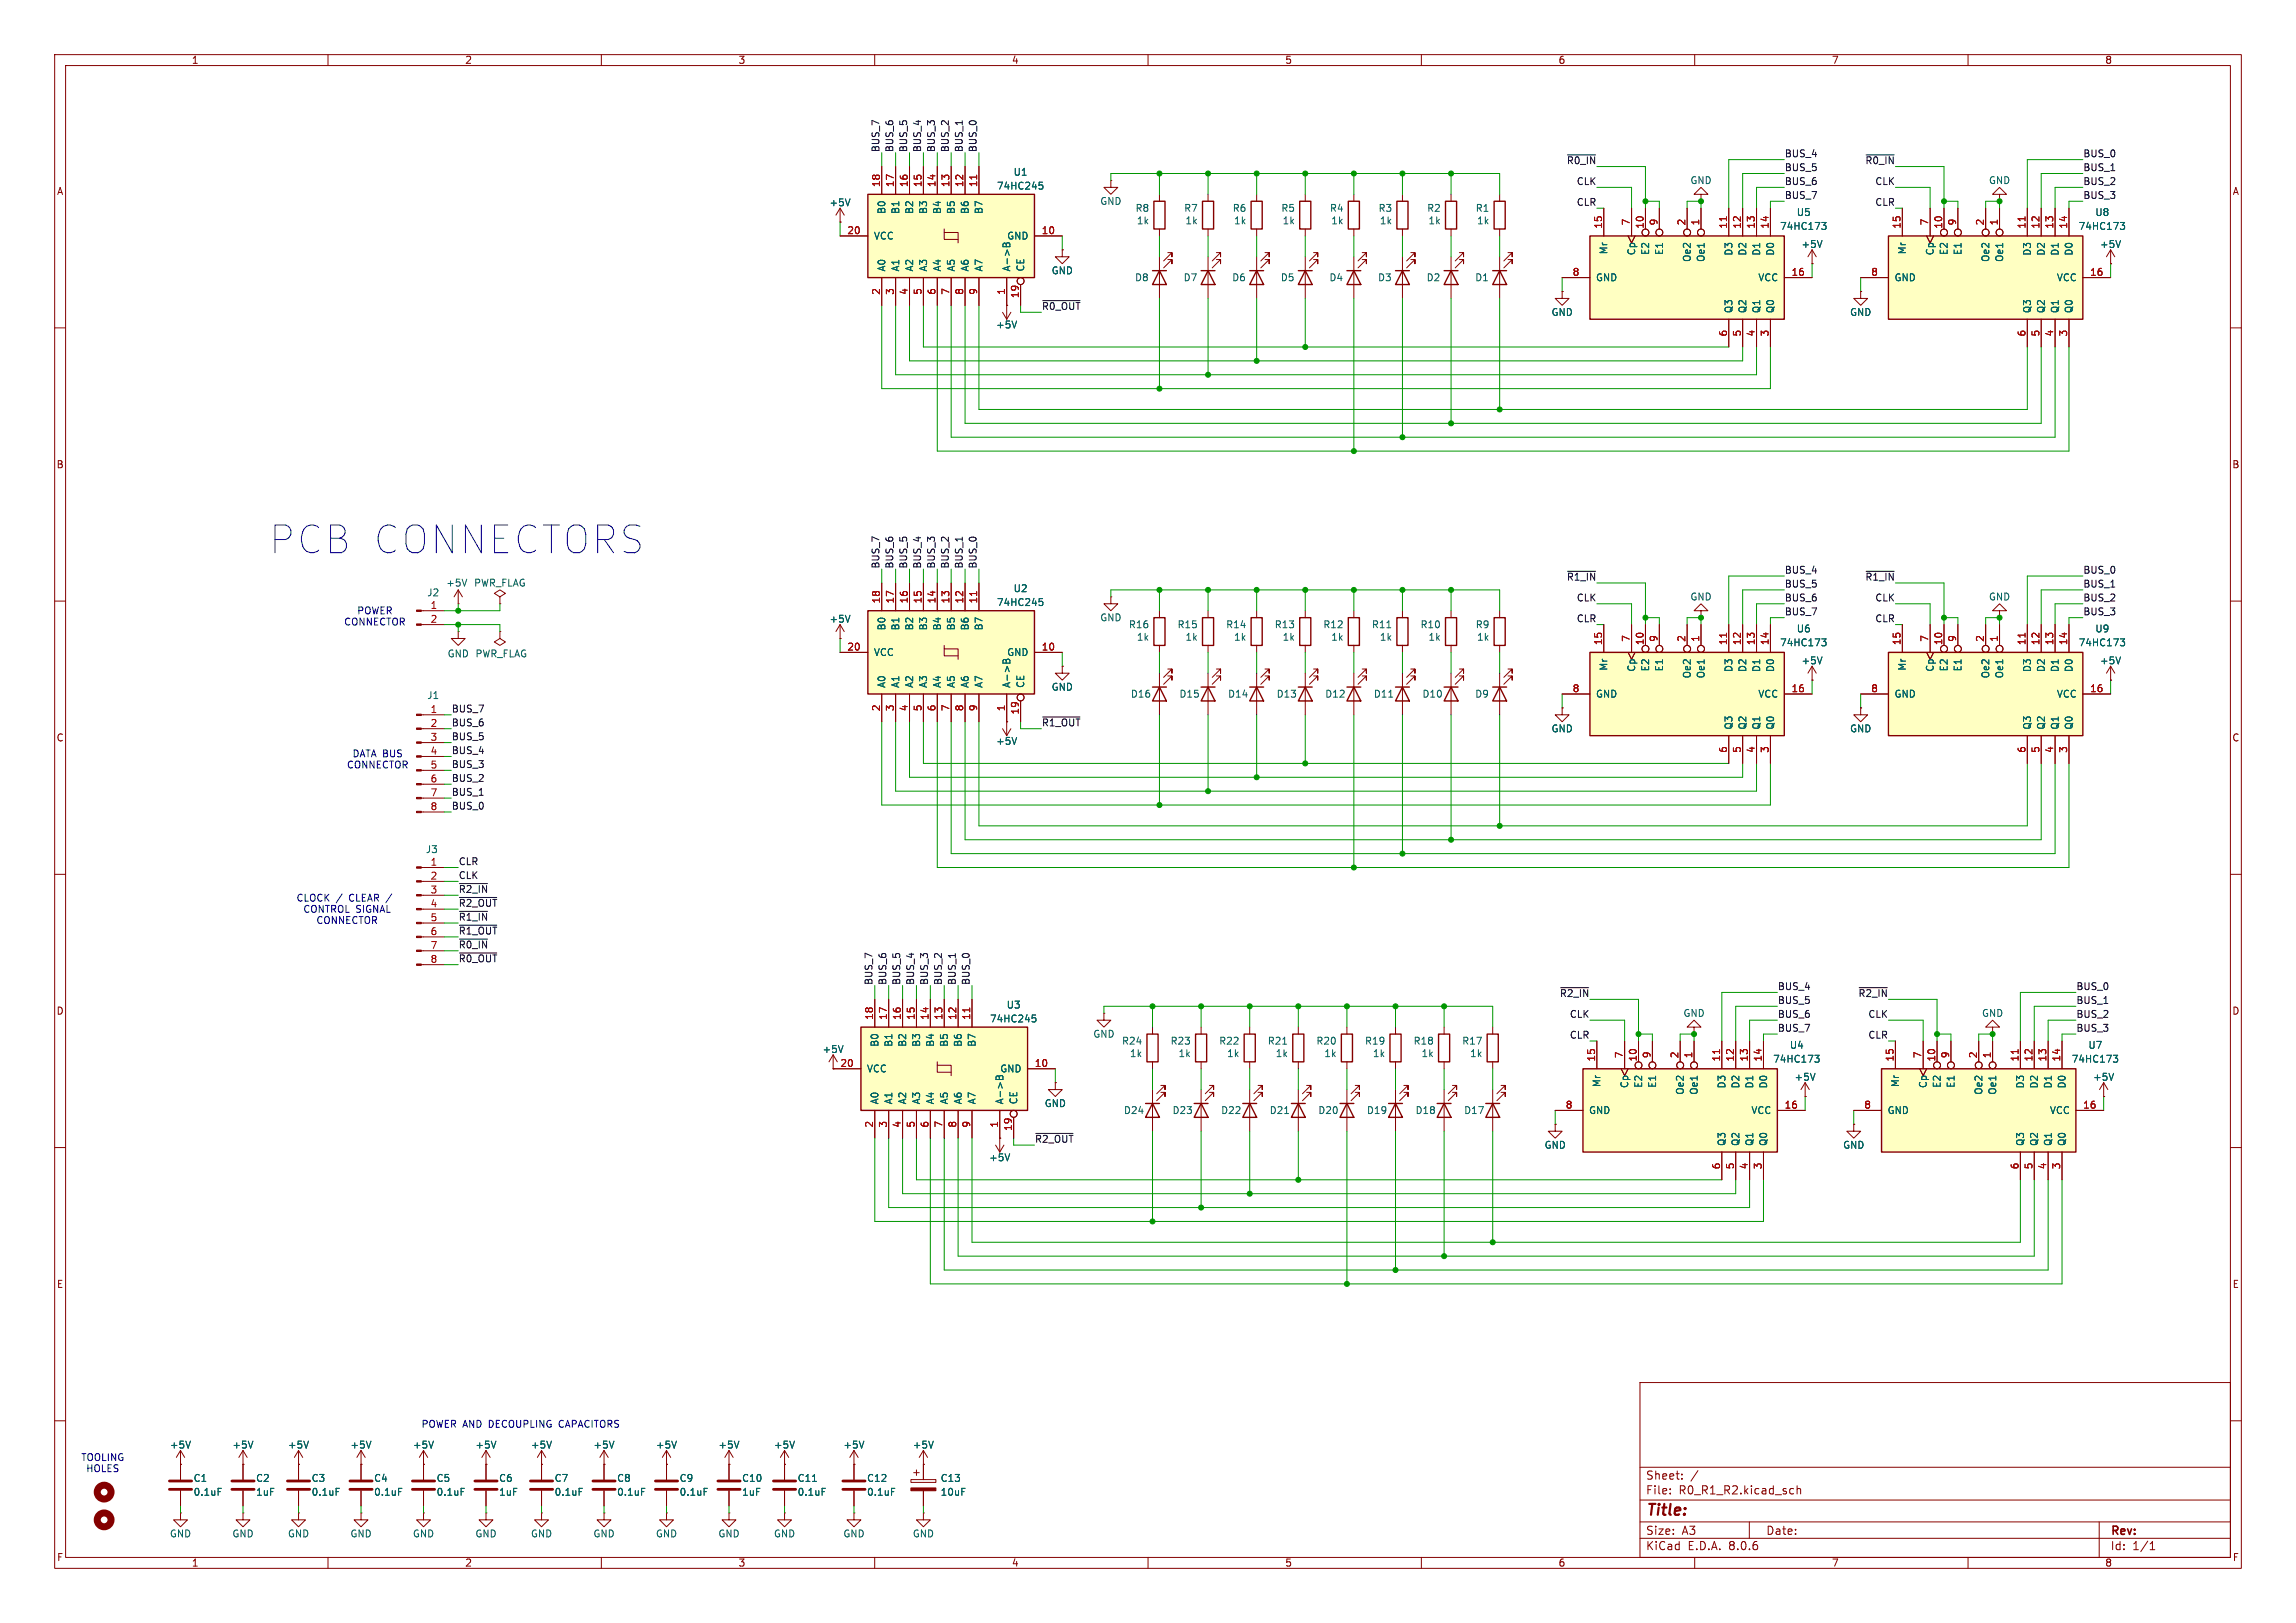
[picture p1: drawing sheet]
<svg xmlns="http://www.w3.org/2000/svg" width="420mm" height="297mm" viewBox="0 0 420 297" stroke-linecap="round" stroke-linejoin="round" font-family="sans-serif">
<defs><g id="words">
<text font-size="7.1" fill="#0000c2" x="49.4" y="101.6">PCB CONNECTORS</text>
<text font-size="2.8" fill="#840000" x="301" y="277.9">Title:</text>
<g font-size="2.1" fill="#840000">
<text x="301" y="273.7">File:</text>
<text x="301" y="271">Sheet:</text>
<text x="307.1" y="273.7">R0_R1_R2.kicad_sch</text>
<text x="301" y="281.1">Size:</text>
<text x="307.6" y="281.1">A3</text>
<text x="323" y="281.1">Date:</text>
<text x="386" y="281.3">Rev:</text>
<text x="301" y="283.9">KiCad</text>
<text x="308.7" y="283.9">E.D.A.</text>
<text x="316.3" y="283.9">8.0.6</text>
<text x="386" y="283.9">Id:</text>
<text x="390.1" y="283.9">1/1</text>
</g>
<g font-size="1.8" fill="#840000">
<text x="35" y="11.9">1</text>
<text x="85" y="11.9">2</text>
<text x="135" y="11.9">3</text>
<text x="185" y="11.9">4</text>
<text x="235" y="11.9">5</text>
<text x="285" y="11.9">6</text>
<text x="335" y="11.9">7</text>
<text x="385" y="11.9">8</text>
<text x="10.3" y="35.9">A</text>
<text x="408.3" y="35.9">A</text>
<text x="10.3" y="85.9">B</text>
<text x="408.2" y="85.9">B</text>
<text x="10.3" y="135.9">C</text>
<text x="408.2" y="135.9">C</text>
<text x="10.3" y="185.9">D</text>
<text x="408.2" y="185.9">D</text>
<text x="10.3" y="235.9">E</text>
<text x="408.3" y="235.9">E</text>
<text x="10.3" y="285.9">F</text>
<text x="35" y="286.9">1</text>
<text x="85" y="286.9">2</text>
<text x="135" y="286.9">3</text>
<text x="185" y="286.9">4</text>
<text x="235" y="286.9">5</text>
<text x="285" y="286.9">6</text>
<text x="335" y="286.9">7</text>
<text x="385" y="286.9">8</text>
<text x="408.3" y="285.9">F</text>
</g>
<g font-size="1.8" fill="#0f0f0f">
<text x="160.9" y="27.9" transform="rotate(-90 160.9 27.9)">BUS_7</text>
<text x="163.5" y="27.9" transform="rotate(-90 163.5 27.9)">BUS_6</text>
<text x="166" y="27.9" transform="rotate(-90 166 27.9)">BUS_5</text>
<text x="168.6" y="27.9" transform="rotate(-90 168.6 27.9)">BUS_4</text>
<text x="171.1" y="27.9" transform="rotate(-90 171.1 27.9)">BUS_3</text>
<text x="173.6" y="27.9" transform="rotate(-90 173.6 27.9)">BUS_2</text>
<text x="176.2" y="27.9" transform="rotate(-90 176.2 27.9)">BUS_1</text>
<text x="178.7" y="27.9" transform="rotate(-90 178.7 27.9)">BUS_0</text>
<text x="326.4" y="28.9">BUS_4</text>
<text x="381" y="28.9">BUS_0</text>
<text x="286.5" y="30.1">~{R0_IN}</text>
<text x="288.3" y="33.9">CLK</text>
<text x="326.4" y="31.4">BUS_5</text>
<text x="326.4" y="33.9">BUS_6</text>
<text x="341.1" y="30.1">~{R0_IN}</text>
<text x="342.9" y="33.9">CLK</text>
<text x="381" y="31.4">BUS_1</text>
<text x="381" y="33.9">BUS_2</text>
<text x="288.3" y="37.7">CLR</text>
<text x="326.4" y="36.5">BUS_7</text>
<text x="342.9" y="37.7">CLR</text>
<text x="381" y="36.5">BUS_3</text>
<text x="190.5" y="56.8">~{R0_OUT}</text>
<text x="160.9" y="104.1" transform="rotate(-90 160.9 104.1)">BUS_7</text>
<text x="163.5" y="104.1" transform="rotate(-90 163.5 104.1)">BUS_6</text>
<text x="166" y="104.1" transform="rotate(-90 166 104.1)">BUS_5</text>
<text x="168.6" y="104.1" transform="rotate(-90 168.6 104.1)">BUS_4</text>
<text x="171.1" y="104.1" transform="rotate(-90 171.1 104.1)">BUS_3</text>
<text x="173.6" y="104.1" transform="rotate(-90 173.6 104.1)">BUS_2</text>
<text x="176.2" y="104.1" transform="rotate(-90 176.2 104.1)">BUS_1</text>
<text x="178.7" y="104.1" transform="rotate(-90 178.7 104.1)">BUS_0</text>
<text x="286.5" y="106.3">~{R1_IN}</text>
<text x="326.4" y="105.1">BUS_4</text>
<text x="326.4" y="107.6">BUS_5</text>
<text x="341.1" y="106.3">~{R1_IN}</text>
<text x="381" y="105.1">BUS_0</text>
<text x="381" y="107.6">BUS_1</text>
<text x="288.3" y="110.1">CLK</text>
<text x="288.3" y="114">CLR</text>
<text x="326.4" y="110.1">BUS_6</text>
<text x="326.4" y="112.7">BUS_7</text>
<text x="342.9" y="114">CLR</text>
<text x="342.9" y="110.1">CLK</text>
<text x="381" y="112.7">BUS_3</text>
<text x="381" y="110.1">BUS_2</text>
<text x="82.5" y="130.5">BUS_7</text>
<text x="82.5" y="133">BUS_6</text>
<text x="82.5" y="135.5">BUS_5</text>
<text x="190.5" y="133">~{R1_OUT}</text>
<text x="82.5" y="143.2">BUS_2</text>
<text x="82.5" y="140.6">BUS_3</text>
<text x="82.5" y="138.1">BUS_4</text>
<text x="82.5" y="148.2">BUS_0</text>
<text x="82.5" y="145.7">BUS_1</text>
<text x="83.8" y="160.9">CLK</text>
<text x="83.8" y="158.4">CLR</text>
<text x="83.8" y="166">~{R2_OUT}</text>
<text x="83.8" y="163.5">~{R2_IN}</text>
<text x="83.8" y="173.6">~{R0_IN}</text>
<text x="83.8" y="171.1">~{R1_OUT}</text>
<text x="83.8" y="168.6">~{R1_IN}</text>
<text x="83.8" y="176.2">~{R0_OUT}</text>
<text x="159.7" y="180.3" transform="rotate(-90 159.7 180.3)">BUS_7</text>
<text x="162.2" y="180.3" transform="rotate(-90 162.2 180.3)">BUS_6</text>
<text x="164.8" y="180.3" transform="rotate(-90 164.8 180.3)">BUS_5</text>
<text x="167.3" y="180.3" transform="rotate(-90 167.3 180.3)">BUS_4</text>
<text x="169.8" y="180.3" transform="rotate(-90 169.8 180.3)">BUS_3</text>
<text x="172.4" y="180.3" transform="rotate(-90 172.4 180.3)">BUS_2</text>
<text x="174.9" y="180.3" transform="rotate(-90 174.9 180.3)">BUS_1</text>
<text x="177.5" y="180.3" transform="rotate(-90 177.5 180.3)">BUS_0</text>
<text x="285.2" y="182.5">~{R2_IN}</text>
<text x="325.1" y="183.8">BUS_5</text>
<text x="325.1" y="181.3">BUS_4</text>
<text x="339.9" y="182.5">~{R2_IN}</text>
<text x="379.7" y="181.3">BUS_0</text>
<text x="379.7" y="183.8">BUS_1</text>
<text x="287.1" y="190.2">CLR</text>
<text x="287.1" y="186.3">CLK</text>
<text x="325.1" y="186.3">BUS_6</text>
<text x="325.1" y="188.9">BUS_7</text>
<text x="341.7" y="190.2">CLR</text>
<text x="341.7" y="186.3">CLK</text>
<text x="379.7" y="188.9">BUS_3</text>
<text x="379.7" y="186.3">BUS_2</text>
<text x="189.2" y="209.2">~{R2_OUT}</text>
</g>
<g font-size="1.8" fill="#a90000">
<text x="161" y="34.3" transform="rotate(-90 161 34.3)">18</text>
<text x="163.6" y="34.3" transform="rotate(-90 163.6 34.3)">17</text>
<text x="166.1" y="34.3" transform="rotate(-90 166.1 34.3)">16</text>
<text x="168.7" y="34.3" transform="rotate(-90 168.7 34.3)">15</text>
<text x="171.2" y="34.3" transform="rotate(-90 171.2 34.3)">14</text>
<text x="173.7" y="34.3" transform="rotate(-90 173.7 34.3)">13</text>
<text x="176.3" y="34.3" transform="rotate(-90 176.3 34.3)">12</text>
<text x="178.8" y="34.3" transform="rotate(-90 178.8 34.3)">11</text>
<text x="293.1" y="42" transform="rotate(-90 293.1 42)">15</text>
<text x="298.2" y="41.3" transform="rotate(-90 298.2 41.3)">7</text>
<text x="300.7" y="42" transform="rotate(-90 300.7 42)">10</text>
<text x="303.3" y="41.3" transform="rotate(-90 303.3 41.3)">9</text>
<text x="308.4" y="41.3" transform="rotate(-90 308.4 41.3)">2</text>
<text x="310.9" y="41.3" transform="rotate(-90 310.9 41.3)">1</text>
<text x="316" y="42" transform="rotate(-90 316 42)">11</text>
<text x="318.5" y="42" transform="rotate(-90 318.5 42)">12</text>
<text x="321.1" y="42" transform="rotate(-90 321.1 42)">13</text>
<text x="323.6" y="42" transform="rotate(-90 323.6 42)">14</text>
<text x="347.7" y="42" transform="rotate(-90 347.7 42)">15</text>
<text x="352.8" y="41.3" transform="rotate(-90 352.8 41.3)">7</text>
<text x="355.3" y="42" transform="rotate(-90 355.3 42)">10</text>
<text x="357.9" y="41.3" transform="rotate(-90 357.9 41.3)">9</text>
<text x="363" y="41.3" transform="rotate(-90 363 41.3)">2</text>
<text x="365.5" y="41.3" transform="rotate(-90 365.5 41.3)">1</text>
<text x="370.6" y="42" transform="rotate(-90 370.6 42)">11</text>
<text x="373.1" y="42" transform="rotate(-90 373.1 42)">12</text>
<text x="375.7" y="42" transform="rotate(-90 375.7 42)">13</text>
<text x="378.2" y="42" transform="rotate(-90 378.2 42)">14</text>
<text x="154.9" y="42.9">20</text>
<text x="190.5" y="42.9">10</text>
<text x="287.6" y="50.5">8</text>
<text x="327.6" y="50.5">16</text>
<text x="342.2" y="50.5">8</text>
<text x="382.2" y="50.5">16</text>
<text x="161" y="54" transform="rotate(-90 161 54)">2</text>
<text x="163.6" y="54" transform="rotate(-90 163.6 54)">3</text>
<text x="166.1" y="54" transform="rotate(-90 166.1 54)">4</text>
<text x="168.7" y="54" transform="rotate(-90 168.7 54)">5</text>
<text x="171.2" y="54" transform="rotate(-90 171.2 54)">6</text>
<text x="173.7" y="54" transform="rotate(-90 173.7 54)">7</text>
<text x="176.3" y="54" transform="rotate(-90 176.3 54)">8</text>
<text x="178.8" y="54" transform="rotate(-90 178.8 54)">9</text>
<text x="183.9" y="54" transform="rotate(-90 183.9 54)">1</text>
<text x="186.4" y="54.7" transform="rotate(-90 186.4 54.7)">19</text>
<text x="316" y="61.7" transform="rotate(-90 316 61.7)">6</text>
<text x="318.5" y="61.7" transform="rotate(-90 318.5 61.7)">5</text>
<text x="321.1" y="61.7" transform="rotate(-90 321.1 61.7)">4</text>
<text x="323.6" y="61.7" transform="rotate(-90 323.6 61.7)">3</text>
<text x="370.6" y="61.7" transform="rotate(-90 370.6 61.7)">6</text>
<text x="373.1" y="61.7" transform="rotate(-90 373.1 61.7)">5</text>
<text x="375.7" y="61.7" transform="rotate(-90 375.7 61.7)">4</text>
<text x="378.2" y="61.7" transform="rotate(-90 378.2 61.7)">3</text>
<text x="78.7" y="111.5">1</text>
<text x="161" y="110.5" transform="rotate(-90 161 110.5)">18</text>
<text x="163.6" y="110.5" transform="rotate(-90 163.6 110.5)">17</text>
<text x="166.1" y="110.5" transform="rotate(-90 166.1 110.5)">16</text>
<text x="168.7" y="110.5" transform="rotate(-90 168.7 110.5)">15</text>
<text x="171.2" y="110.5" transform="rotate(-90 171.2 110.5)">14</text>
<text x="173.7" y="110.5" transform="rotate(-90 173.7 110.5)">13</text>
<text x="176.3" y="110.5" transform="rotate(-90 176.3 110.5)">12</text>
<text x="178.8" y="110.5" transform="rotate(-90 178.8 110.5)">11</text>
<text x="78.7" y="114">2</text>
<text x="154.9" y="119.1">20</text>
<text x="190.5" y="119.1">10</text>
<text x="293.1" y="118.2" transform="rotate(-90 293.1 118.2)">15</text>
<text x="298.2" y="117.5" transform="rotate(-90 298.2 117.5)">7</text>
<text x="300.7" y="118.2" transform="rotate(-90 300.7 118.2)">10</text>
<text x="303.3" y="117.5" transform="rotate(-90 303.3 117.5)">9</text>
<text x="308.4" y="117.5" transform="rotate(-90 308.4 117.5)">2</text>
<text x="310.9" y="117.5" transform="rotate(-90 310.9 117.5)">1</text>
<text x="316" y="118.2" transform="rotate(-90 316 118.2)">11</text>
<text x="318.5" y="118.2" transform="rotate(-90 318.5 118.2)">12</text>
<text x="321.1" y="118.2" transform="rotate(-90 321.1 118.2)">13</text>
<text x="323.6" y="118.2" transform="rotate(-90 323.6 118.2)">14</text>
<text x="347.7" y="118.2" transform="rotate(-90 347.7 118.2)">15</text>
<text x="352.8" y="117.5" transform="rotate(-90 352.8 117.5)">7</text>
<text x="355.3" y="118.2" transform="rotate(-90 355.3 118.2)">10</text>
<text x="357.9" y="117.5" transform="rotate(-90 357.9 117.5)">9</text>
<text x="363" y="117.5" transform="rotate(-90 363 117.5)">2</text>
<text x="365.5" y="117.5" transform="rotate(-90 365.5 117.5)">1</text>
<text x="370.6" y="118.2" transform="rotate(-90 370.6 118.2)">11</text>
<text x="373.1" y="118.2" transform="rotate(-90 373.1 118.2)">12</text>
<text x="375.7" y="118.2" transform="rotate(-90 375.7 118.2)">13</text>
<text x="378.2" y="118.2" transform="rotate(-90 378.2 118.2)">14</text>
<text x="78.7" y="130.6">1</text>
<text x="161" y="130.2" transform="rotate(-90 161 130.2)">2</text>
<text x="163.6" y="130.2" transform="rotate(-90 163.6 130.2)">3</text>
<text x="166.1" y="130.2" transform="rotate(-90 166.1 130.2)">4</text>
<text x="168.7" y="130.2" transform="rotate(-90 168.7 130.2)">5</text>
<text x="171.2" y="130.2" transform="rotate(-90 171.2 130.2)">6</text>
<text x="173.7" y="130.2" transform="rotate(-90 173.7 130.2)">7</text>
<text x="176.3" y="130.2" transform="rotate(-90 176.3 130.2)">8</text>
<text x="178.8" y="130.2" transform="rotate(-90 178.8 130.2)">9</text>
<text x="183.9" y="130.2" transform="rotate(-90 183.9 130.2)">1</text>
<text x="186.4" y="130.9" transform="rotate(-90 186.4 130.9)">19</text>
<text x="287.6" y="126.7">8</text>
<text x="327.6" y="126.7">16</text>
<text x="342.2" y="126.7">8</text>
<text x="382.2" y="126.7">16</text>
<text x="78.7" y="133.1">2</text>
<text x="78.7" y="135.6">3</text>
<text x="316" y="137.9" transform="rotate(-90 316 137.9)">6</text>
<text x="318.5" y="137.9" transform="rotate(-90 318.5 137.9)">5</text>
<text x="321.1" y="137.9" transform="rotate(-90 321.1 137.9)">4</text>
<text x="323.6" y="137.9" transform="rotate(-90 323.6 137.9)">3</text>
<text x="370.6" y="137.9" transform="rotate(-90 370.6 137.9)">6</text>
<text x="373.1" y="137.9" transform="rotate(-90 373.1 137.9)">5</text>
<text x="375.7" y="137.9" transform="rotate(-90 375.7 137.9)">4</text>
<text x="378.2" y="137.9" transform="rotate(-90 378.2 137.9)">3</text>
<text x="78.7" y="138.2">4</text>
<text x="78.7" y="140.7">5</text>
<text x="78.7" y="143.3">6</text>
<text x="78.7" y="145.8">7</text>
<text x="78.7" y="148.3">8</text>
<text x="78.7" y="158.5">1</text>
<text x="78.7" y="161">2</text>
<text x="78.7" y="163.6">3</text>
<text x="78.7" y="166.1">4</text>
<text x="78.7" y="168.7">5</text>
<text x="78.7" y="171.2">6</text>
<text x="78.7" y="173.7">7</text>
<text x="78.7" y="176.3">8</text>
<text x="159.8" y="186.7" transform="rotate(-90 159.8 186.7)">18</text>
<text x="162.3" y="186.7" transform="rotate(-90 162.3 186.7)">17</text>
<text x="164.8" y="186.7" transform="rotate(-90 164.8 186.7)">16</text>
<text x="167.4" y="186.7" transform="rotate(-90 167.4 186.7)">15</text>
<text x="169.9" y="186.7" transform="rotate(-90 169.9 186.7)">14</text>
<text x="172.5" y="186.7" transform="rotate(-90 172.5 186.7)">13</text>
<text x="175" y="186.7" transform="rotate(-90 175 186.7)">12</text>
<text x="177.5" y="186.7" transform="rotate(-90 177.5 186.7)">11</text>
<text x="153.6" y="195.3">20</text>
<text x="189.2" y="195.3">10</text>
<text x="291.8" y="194.4" transform="rotate(-90 291.8 194.4)">15</text>
<text x="296.9" y="193.7" transform="rotate(-90 296.9 193.7)">7</text>
<text x="299.5" y="194.4" transform="rotate(-90 299.5 194.4)">10</text>
<text x="302" y="193.7" transform="rotate(-90 302 193.7)">9</text>
<text x="307.1" y="193.7" transform="rotate(-90 307.1 193.7)">2</text>
<text x="309.6" y="193.7" transform="rotate(-90 309.6 193.7)">1</text>
<text x="314.7" y="194.4" transform="rotate(-90 314.7 194.4)">11</text>
<text x="317.2" y="194.4" transform="rotate(-90 317.2 194.4)">12</text>
<text x="319.8" y="194.4" transform="rotate(-90 319.8 194.4)">13</text>
<text x="322.3" y="194.4" transform="rotate(-90 322.3 194.4)">14</text>
<text x="346.5" y="194.4" transform="rotate(-90 346.5 194.4)">15</text>
<text x="351.5" y="193.7" transform="rotate(-90 351.5 193.7)">7</text>
<text x="354.1" y="194.4" transform="rotate(-90 354.1 194.4)">10</text>
<text x="356.6" y="193.7" transform="rotate(-90 356.6 193.7)">9</text>
<text x="361.7" y="193.7" transform="rotate(-90 361.7 193.7)">2</text>
<text x="364.2" y="193.7" transform="rotate(-90 364.2 193.7)">1</text>
<text x="369.3" y="194.4" transform="rotate(-90 369.3 194.4)">11</text>
<text x="371.9" y="194.4" transform="rotate(-90 371.9 194.4)">12</text>
<text x="374.4" y="194.4" transform="rotate(-90 374.4 194.4)">13</text>
<text x="376.9" y="194.4" transform="rotate(-90 376.9 194.4)">14</text>
<text x="286.3" y="202.9">8</text>
<text x="326.3" y="202.9">16</text>
<text x="340.9" y="202.9">8</text>
<text x="381" y="202.9">16</text>
<text x="159.8" y="206.4" transform="rotate(-90 159.8 206.4)">2</text>
<text x="162.3" y="206.4" transform="rotate(-90 162.3 206.4)">3</text>
<text x="164.8" y="206.4" transform="rotate(-90 164.8 206.4)">4</text>
<text x="167.4" y="206.4" transform="rotate(-90 167.4 206.4)">5</text>
<text x="169.9" y="206.4" transform="rotate(-90 169.9 206.4)">6</text>
<text x="172.5" y="206.4" transform="rotate(-90 172.5 206.4)">7</text>
<text x="175" y="206.4" transform="rotate(-90 175 206.4)">8</text>
<text x="177.5" y="206.4" transform="rotate(-90 177.5 206.4)">9</text>
<text x="182.6" y="206.4" transform="rotate(-90 182.6 206.4)">1</text>
<text x="185.2" y="207.1" transform="rotate(-90 185.2 207.1)">19</text>
<text x="314.7" y="214.1" transform="rotate(-90 314.7 214.1)">6</text>
<text x="317.2" y="214.1" transform="rotate(-90 317.2 214.1)">5</text>
<text x="319.8" y="214.1" transform="rotate(-90 319.8 214.1)">4</text>
<text x="322.3" y="214.1" transform="rotate(-90 322.3 214.1)">3</text>
<text x="369.3" y="214.1" transform="rotate(-90 369.3 214.1)">6</text>
<text x="371.9" y="214.1" transform="rotate(-90 371.9 214.1)">5</text>
<text x="374.4" y="214.1" transform="rotate(-90 374.4 214.1)">4</text>
<text x="376.9" y="214.1" transform="rotate(-90 376.9 214.1)">3</text>
</g>
<g font-size="1.8" fill="#006464">
<text x="182.3" y="34.9">74HC245</text>
<text x="185.3" y="32.4">U1</text>
<text x="309.1" y="33.9">GND</text>
<text x="363.7" y="33.9">GND</text>
<text x="151.6" y="37.9">+5V</text>
<text x="162.2" y="39.3" transform="rotate(-90 162.2 39.3)">B0</text>
<text x="164.7" y="39.3" transform="rotate(-90 164.7 39.3)">B1</text>
<text x="167.2" y="39.3" transform="rotate(-90 167.2 39.3)">B2</text>
<text x="169.8" y="39.3" transform="rotate(-90 169.8 39.3)">B3</text>
<text x="172.3" y="39.3" transform="rotate(-90 172.3 39.3)">B4</text>
<text x="174.9" y="39.3" transform="rotate(-90 174.9 39.3)">B5</text>
<text x="177.4" y="39.3" transform="rotate(-90 177.4 39.3)">B6</text>
<text x="179.9" y="39.3" transform="rotate(-90 179.9 39.3)">B7</text>
<text x="201.2" y="37.7">GND</text>
<text x="207.6" y="39">R8</text>
<text x="207.9" y="41.2">1k</text>
<text x="216.5" y="39">R7</text>
<text x="216.8" y="41.2">1k</text>
<text x="225.4" y="39">R6</text>
<text x="225.6" y="41.2">1k</text>
<text x="234.3" y="39">R5</text>
<text x="234.5" y="41.2">1k</text>
<text x="243.2" y="39">R4</text>
<text x="243.4" y="41.2">1k</text>
<text x="252.1" y="39">R3</text>
<text x="252.3" y="41.2">1k</text>
<text x="261" y="39">R2</text>
<text x="261.2" y="41.2">1k</text>
<text x="269.8" y="39">R1</text>
<text x="270.1" y="41.2">1k</text>
<text x="328.6" y="39.7">U5</text>
<text x="383.2" y="39.7">U8</text>
<text x="159.8" y="44">VCC</text>
<text x="184.1" y="44">GND</text>
<text x="294.2" y="46.6" transform="rotate(-90 294.2 46.6)">Mr</text>
<text x="299.3" y="46.8" transform="rotate(-90 299.3 46.8)">Cp</text>
<text x="301.9" y="46.8" transform="rotate(-90 301.9 46.8)">E2</text>
<text x="304.4" y="46.8" transform="rotate(-90 304.4 46.8)">E1</text>
<text x="317.1" y="46.9" transform="rotate(-90 317.1 46.9)">D3</text>
<text x="319.6" y="46.9" transform="rotate(-90 319.6 46.9)">D2</text>
<text x="322.2" y="46.9" transform="rotate(-90 322.2 46.9)">D1</text>
<text x="324.7" y="46.9" transform="rotate(-90 324.7 46.9)">D0</text>
<text x="325.5" y="42.3">74HC173</text>
<text x="329.4" y="45.6">+5V</text>
<text x="348.8" y="46.6" transform="rotate(-90 348.8 46.6)">Mr</text>
<text x="353.9" y="46.8" transform="rotate(-90 353.9 46.8)">Cp</text>
<text x="356.5" y="46.8" transform="rotate(-90 356.5 46.8)">E2</text>
<text x="359" y="46.8" transform="rotate(-90 359 46.8)">E1</text>
<text x="371.7" y="46.9" transform="rotate(-90 371.7 46.9)">D3</text>
<text x="374.2" y="46.9" transform="rotate(-90 374.2 46.9)">D2</text>
<text x="376.8" y="46.9" transform="rotate(-90 376.8 46.9)">D1</text>
<text x="379.3" y="46.9" transform="rotate(-90 379.3 46.9)">D0</text>
<text x="380.1" y="42.3">74HC173</text>
<text x="384" y="45.6">+5V</text>
<text x="162.2" y="49.8" transform="rotate(-90 162.2 49.8)">A0</text>
<text x="164.7" y="49.8" transform="rotate(-90 164.7 49.8)">A1</text>
<text x="167.2" y="49.8" transform="rotate(-90 167.2 49.8)">A2</text>
<text x="169.8" y="49.8" transform="rotate(-90 169.8 49.8)">A3</text>
<text x="172.3" y="49.8" transform="rotate(-90 172.3 49.8)">A4</text>
<text x="174.9" y="49.8" transform="rotate(-90 174.9 49.8)">A5</text>
<text x="177.4" y="49.8" transform="rotate(-90 177.4 49.8)">A6</text>
<text x="179.9" y="49.8" transform="rotate(-90 179.9 49.8)">A7</text>
<text x="185" y="49.8" transform="rotate(-90 185 49.8)">A-&gt;B</text>
<text x="187.6" y="49.8" transform="rotate(-90 187.6 49.8)">CE</text>
<text x="192.3" y="50.4">GND</text>
<text x="207.5" y="51.7">D8</text>
<text x="216.4" y="51.7">D7</text>
<text x="225.3" y="51.7">D6</text>
<text x="234.2" y="51.7">D5</text>
<text x="243.1" y="51.7">D4</text>
<text x="252" y="51.7">D3</text>
<text x="260.9" y="51.7">D2</text>
<text x="269.8" y="51.7">D1</text>
<text x="291.8" y="51.7">GND</text>
<text x="309.5" y="48" transform="rotate(-90 309.5 48)">Oe2</text>
<text x="312" y="48" transform="rotate(-90 312 48)">Oe1</text>
<text x="321.5" y="51.7">VCC</text>
<text x="346.5" y="51.7">GND</text>
<text x="364.1" y="48" transform="rotate(-90 364.1 48)">Oe2</text>
<text x="366.6" y="48" transform="rotate(-90 366.6 48)">Oe1</text>
<text x="376.2" y="51.7">VCC</text>
<text x="283.7" y="58">GND</text>
<text x="317.1" y="57.4" transform="rotate(-90 317.1 57.4)">Q3</text>
<text x="319.6" y="57.4" transform="rotate(-90 319.6 57.4)">Q2</text>
<text x="322.2" y="57.4" transform="rotate(-90 322.2 57.4)">Q1</text>
<text x="324.7" y="57.4" transform="rotate(-90 324.7 57.4)">Q0</text>
<text x="338.3" y="58">GND</text>
<text x="371.7" y="57.4" transform="rotate(-90 371.7 57.4)">Q3</text>
<text x="374.2" y="57.4" transform="rotate(-90 374.2 57.4)">Q2</text>
<text x="376.8" y="57.4" transform="rotate(-90 376.8 57.4)">Q1</text>
<text x="379.3" y="57.4" transform="rotate(-90 379.3 57.4)">Q0</text>
<text x="182.1" y="60.3">+5V</text>
<text x="81.5" y="107.5">+5V</text>
<text x="86.6" y="107.5">PWR_FLAG</text>
<text x="78.1" y="109.3">J2</text>
<text x="182.3" y="111.1">74HC245</text>
<text x="185.3" y="108.6">U2</text>
<text x="201.2" y="113.9">GND</text>
<text x="309.1" y="110.1">GND</text>
<text x="363.7" y="110.1">GND</text>
<text x="151.6" y="114.1">+5V</text>
<text x="162.2" y="115.5" transform="rotate(-90 162.2 115.5)">B0</text>
<text x="164.7" y="115.5" transform="rotate(-90 164.7 115.5)">B1</text>
<text x="167.2" y="115.5" transform="rotate(-90 167.2 115.5)">B2</text>
<text x="169.8" y="115.5" transform="rotate(-90 169.8 115.5)">B3</text>
<text x="172.3" y="115.5" transform="rotate(-90 172.3 115.5)">B4</text>
<text x="174.9" y="115.5" transform="rotate(-90 174.9 115.5)">B5</text>
<text x="177.4" y="115.5" transform="rotate(-90 177.4 115.5)">B6</text>
<text x="179.9" y="115.5" transform="rotate(-90 179.9 115.5)">B7</text>
<text x="206.4" y="115.2">R16</text>
<text x="207.9" y="117.4">1k</text>
<text x="215.3" y="115.2">R15</text>
<text x="216.8" y="117.4">1k</text>
<text x="224.2" y="115.2">R14</text>
<text x="225.6" y="117.4">1k</text>
<text x="233.1" y="115.2">R13</text>
<text x="234.5" y="117.4">1k</text>
<text x="242" y="115.2">R12</text>
<text x="243.4" y="117.4">1k</text>
<text x="250.9" y="115.2">R11</text>
<text x="252.3" y="117.4">1k</text>
<text x="259.8" y="115.2">R10</text>
<text x="261.2" y="117.4">1k</text>
<text x="269.8" y="115.2">R9</text>
<text x="270.1" y="117.4">1k</text>
<text x="325.5" y="118.5">74HC173</text>
<text x="328.6" y="115.9">U6</text>
<text x="380.1" y="118.5">74HC173</text>
<text x="383.2" y="115.9">U9</text>
<text x="81.8" y="120.5">GND PWR_FLAG</text>
<text x="159.8" y="120.2">VCC</text>
<text x="162.2" y="126" transform="rotate(-90 162.2 126)">A0</text>
<text x="164.7" y="126" transform="rotate(-90 164.7 126)">A1</text>
<text x="167.2" y="126" transform="rotate(-90 167.2 126)">A2</text>
<text x="169.8" y="126" transform="rotate(-90 169.8 126)">A3</text>
<text x="172.3" y="126" transform="rotate(-90 172.3 126)">A4</text>
<text x="174.9" y="126" transform="rotate(-90 174.9 126)">A5</text>
<text x="177.4" y="126" transform="rotate(-90 177.4 126)">A6</text>
<text x="179.9" y="126" transform="rotate(-90 179.9 126)">A7</text>
<text x="184.1" y="120.2">GND</text>
<text x="185" y="126" transform="rotate(-90 185 126)">A-&gt;B</text>
<text x="187.6" y="126" transform="rotate(-90 187.6 126)">CE</text>
<text x="294.2" y="122.8" transform="rotate(-90 294.2 122.8)">Mr</text>
<text x="299.3" y="123" transform="rotate(-90 299.3 123)">Cp</text>
<text x="301.9" y="123" transform="rotate(-90 301.9 123)">E2</text>
<text x="304.4" y="123" transform="rotate(-90 304.4 123)">E1</text>
<text x="309.5" y="124.2" transform="rotate(-90 309.5 124.2)">Oe2</text>
<text x="312" y="124.2" transform="rotate(-90 312 124.2)">Oe1</text>
<text x="317.1" y="123.1" transform="rotate(-90 317.1 123.1)">D3</text>
<text x="319.6" y="123.1" transform="rotate(-90 319.6 123.1)">D2</text>
<text x="322.2" y="123.1" transform="rotate(-90 322.2 123.1)">D1</text>
<text x="324.7" y="123.1" transform="rotate(-90 324.7 123.1)">D0</text>
<text x="329.4" y="121.8">+5V</text>
<text x="348.8" y="122.8" transform="rotate(-90 348.8 122.8)">Mr</text>
<text x="353.9" y="123" transform="rotate(-90 353.9 123)">Cp</text>
<text x="356.5" y="123" transform="rotate(-90 356.5 123)">E2</text>
<text x="359" y="123" transform="rotate(-90 359 123)">E1</text>
<text x="364.1" y="124.2" transform="rotate(-90 364.1 124.2)">Oe2</text>
<text x="366.6" y="124.2" transform="rotate(-90 366.6 124.2)">Oe1</text>
<text x="371.7" y="123.1" transform="rotate(-90 371.7 123.1)">D3</text>
<text x="374.2" y="123.1" transform="rotate(-90 374.2 123.1)">D2</text>
<text x="376.8" y="123.1" transform="rotate(-90 376.8 123.1)">D1</text>
<text x="379.3" y="123.1" transform="rotate(-90 379.3 123.1)">D0</text>
<text x="384" y="121.8">+5V</text>
<text x="78.1" y="128.1">J1</text>
<text x="192.3" y="126.6">GND</text>
<text x="206.8" y="127.9">D16</text>
<text x="215.7" y="127.9">D15</text>
<text x="224.5" y="127.9">D14</text>
<text x="233.4" y="127.9">D13</text>
<text x="242.3" y="127.9">D12</text>
<text x="251.2" y="127.9">D11</text>
<text x="260.1" y="127.9">D10</text>
<text x="269.8" y="127.9">D9</text>
<text x="291.8" y="127.9">GND</text>
<text x="321.5" y="127.9">VCC</text>
<text x="346.5" y="127.9">GND</text>
<text x="376.2" y="127.9">VCC</text>
<text x="182.1" y="136.5">+5V</text>
<text x="283.7" y="134.2">GND</text>
<text x="317.1" y="133.6" transform="rotate(-90 317.1 133.6)">Q3</text>
<text x="319.6" y="133.6" transform="rotate(-90 319.6 133.6)">Q2</text>
<text x="322.2" y="133.6" transform="rotate(-90 322.2 133.6)">Q1</text>
<text x="324.7" y="133.6" transform="rotate(-90 324.7 133.6)">Q0</text>
<text x="338.3" y="134.2">GND</text>
<text x="371.7" y="133.6" transform="rotate(-90 371.7 133.6)">Q3</text>
<text x="374.2" y="133.6" transform="rotate(-90 374.2 133.6)">Q2</text>
<text x="376.8" y="133.6" transform="rotate(-90 376.8 133.6)">Q1</text>
<text x="379.3" y="133.6" transform="rotate(-90 379.3 133.6)">Q0</text>
<text x="77.8" y="156.3">J3</text>
<text x="184" y="184.8">U3</text>
<text x="160.9" y="191.7" transform="rotate(-90 160.9 191.7)">B0</text>
<text x="163.4" y="191.7" transform="rotate(-90 163.4 191.7)">B1</text>
<text x="166" y="191.7" transform="rotate(-90 166 191.7)">B2</text>
<text x="168.5" y="191.7" transform="rotate(-90 168.5 191.7)">B3</text>
<text x="171" y="191.7" transform="rotate(-90 171 191.7)">B4</text>
<text x="173.6" y="191.7" transform="rotate(-90 173.6 191.7)">B5</text>
<text x="176.1" y="191.7" transform="rotate(-90 176.1 191.7)">B6</text>
<text x="178.7" y="191.7" transform="rotate(-90 178.7 191.7)">B7</text>
<text x="181" y="187.3">74HC245</text>
<text x="199.9" y="190.1">GND</text>
<text x="205.1" y="191.4">R24</text>
<text x="214" y="191.4">R23</text>
<text x="222.9" y="191.4">R22</text>
<text x="231.8" y="191.4">R21</text>
<text x="240.7" y="191.4">R20</text>
<text x="249.6" y="191.4">R19</text>
<text x="258.5" y="191.4">R18</text>
<text x="267.4" y="191.4">R17</text>
<text x="307.8" y="186.3">GND</text>
<text x="362.5" y="186.3">GND</text>
<text x="150.4" y="192.9">+5V</text>
<text x="158.5" y="196.4">VCC</text>
<text x="182.9" y="196.4">GND</text>
<text x="206.6" y="193.6">1k</text>
<text x="215.5" y="193.6">1k</text>
<text x="224.4" y="193.6">1k</text>
<text x="233.3" y="193.6">1k</text>
<text x="242.2" y="193.6">1k</text>
<text x="251" y="193.6">1k</text>
<text x="259.9" y="193.6">1k</text>
<text x="268.8" y="193.6">1k</text>
<text x="324.3" y="194.7">74HC173</text>
<text x="327.3" y="192.1">U4</text>
<text x="328.2" y="198">+5V</text>
<text x="378.9" y="194.7">74HC173</text>
<text x="381.9" y="192.1">U7</text>
<text x="382.8" y="198">+5V</text>
<text x="160.9" y="202.2" transform="rotate(-90 160.9 202.2)">A0</text>
<text x="163.4" y="202.2" transform="rotate(-90 163.4 202.2)">A1</text>
<text x="166" y="202.2" transform="rotate(-90 166 202.2)">A2</text>
<text x="168.5" y="202.2" transform="rotate(-90 168.5 202.2)">A3</text>
<text x="171" y="202.2" transform="rotate(-90 171 202.2)">A4</text>
<text x="173.6" y="202.2" transform="rotate(-90 173.6 202.2)">A5</text>
<text x="176.1" y="202.2" transform="rotate(-90 176.1 202.2)">A6</text>
<text x="178.7" y="202.2" transform="rotate(-90 178.7 202.2)">A7</text>
<text x="183.7" y="202.2" transform="rotate(-90 183.7 202.2)">A-&gt;B</text>
<text x="186.3" y="202.2" transform="rotate(-90 186.3 202.2)">CE</text>
<text x="191" y="202.8">GND</text>
<text x="293" y="199" transform="rotate(-90 293 199)">Mr</text>
<text x="298" y="199.2" transform="rotate(-90 298 199.2)">Cp</text>
<text x="300.6" y="199.2" transform="rotate(-90 300.6 199.2)">E2</text>
<text x="303.1" y="199.2" transform="rotate(-90 303.1 199.2)">E1</text>
<text x="308.2" y="200.4" transform="rotate(-90 308.2 200.4)">Oe2</text>
<text x="310.7" y="200.4" transform="rotate(-90 310.7 200.4)">Oe1</text>
<text x="315.8" y="199.3" transform="rotate(-90 315.8 199.3)">D3</text>
<text x="318.4" y="199.3" transform="rotate(-90 318.4 199.3)">D2</text>
<text x="320.9" y="199.3" transform="rotate(-90 320.9 199.3)">D1</text>
<text x="323.4" y="199.3" transform="rotate(-90 323.4 199.3)">D0</text>
<text x="347.6" y="199" transform="rotate(-90 347.6 199)">Mr</text>
<text x="352.7" y="199.2" transform="rotate(-90 352.7 199.2)">Cp</text>
<text x="355.2" y="199.2" transform="rotate(-90 355.2 199.2)">E2</text>
<text x="357.7" y="199.2" transform="rotate(-90 357.7 199.2)">E1</text>
<text x="362.8" y="200.4" transform="rotate(-90 362.8 200.4)">Oe2</text>
<text x="365.4" y="200.4" transform="rotate(-90 365.4 200.4)">Oe1</text>
<text x="370.4" y="199.3" transform="rotate(-90 370.4 199.3)">D3</text>
<text x="373" y="199.3" transform="rotate(-90 373 199.3)">D2</text>
<text x="375.5" y="199.3" transform="rotate(-90 375.5 199.3)">D1</text>
<text x="378.1" y="199.3" transform="rotate(-90 378.1 199.3)">D0</text>
<text x="205.5" y="204.1">D24</text>
<text x="214.4" y="204.1">D23</text>
<text x="223.3" y="204.1">D22</text>
<text x="232.2" y="204.1">D21</text>
<text x="241.1" y="204.1">D20</text>
<text x="249.9" y="204.1">D19</text>
<text x="258.8" y="204.1">D18</text>
<text x="267.7" y="204.1">D17</text>
<text x="290.6" y="204.1">GND</text>
<text x="315.8" y="209.8" transform="rotate(-90 315.8 209.8)">Q3</text>
<text x="318.4" y="209.8" transform="rotate(-90 318.4 209.8)">Q2</text>
<text x="320.3" y="204.1">VCC</text>
<text x="320.9" y="209.8" transform="rotate(-90 320.9 209.8)">Q1</text>
<text x="323.4" y="209.8" transform="rotate(-90 323.4 209.8)">Q0</text>
<text x="345.2" y="204.1">GND</text>
<text x="370.4" y="209.8" transform="rotate(-90 370.4 209.8)">Q3</text>
<text x="373" y="209.8" transform="rotate(-90 373 209.8)">Q2</text>
<text x="374.9" y="204.1">VCC</text>
<text x="375.5" y="209.8" transform="rotate(-90 375.5 209.8)">Q1</text>
<text x="378.1" y="209.8" transform="rotate(-90 378.1 209.8)">Q0</text>
<text x="180.8" y="212.7">+5V</text>
<text x="282.4" y="210.4">GND</text>
<text x="337.1" y="210.4">GND</text>
<text x="31" y="265.3">+5V</text>
<text x="42.4" y="265.3">+5V</text>
<text x="52.6" y="265.3">+5V</text>
<text x="64" y="265.3">+5V</text>
<text x="75.4" y="265.3">+5V</text>
<text x="86.9" y="265.3">+5V</text>
<text x="97" y="265.3">+5V</text>
<text x="108.5" y="265.3">+5V</text>
<text x="119.9" y="265.3">+5V</text>
<text x="131.3" y="265.3">+5V</text>
<text x="141.5" y="265.3">+5V</text>
<text x="154.2" y="265.3">+5V</text>
<text x="166.9" y="265.3">+5V</text>
<text x="35.3" y="271.4">C1</text>
<text x="35.3" y="273.9">0.1uF</text>
<text x="46.7" y="271.4">C2</text>
<text x="46.7" y="273.9">1uF</text>
<text x="56.9" y="271.4">C3</text>
<text x="56.9" y="273.9">0.1uF</text>
<text x="68.3" y="271.4">C4</text>
<text x="68.3" y="273.9">0.1uF</text>
<text x="79.8" y="271.4">C5</text>
<text x="79.8" y="273.9">0.1uF</text>
<text x="91.2" y="271.4">C6</text>
<text x="91.2" y="273.9">1uF</text>
<text x="101.4" y="271.4">C7</text>
<text x="101.4" y="273.9">0.1uF</text>
<text x="112.8" y="271.4">C8</text>
<text x="112.8" y="273.9">0.1uF</text>
<text x="124.2" y="271.4">C9</text>
<text x="124.2" y="273.9">0.1uF</text>
<text x="135.6" y="273.9">1uF</text>
<text x="135.6" y="271.4">C10</text>
<text x="145.8" y="271.4">C11</text>
<text x="145.8" y="273.9">0.1uF</text>
<text x="158.5" y="271.4">C12</text>
<text x="158.5" y="273.9">0.1uF</text>
<text x="172" y="271.4">C13</text>
<text x="172" y="273.9">10uF</text>
<text x="31" y="281.5">GND</text>
<text x="42.4" y="281.5">GND</text>
<text x="52.6" y="281.5">GND</text>
<text x="64" y="281.5">GND</text>
<text x="75.4" y="281.5">GND</text>
<text x="86.9" y="281.5">GND</text>
<text x="97" y="281.5">GND</text>
<text x="108.5" y="281.5">GND</text>
<text x="119.9" y="281.5">GND</text>
<text x="131.3" y="281.5">GND</text>
<text x="141.5" y="281.5">GND</text>
<text x="154.2" y="281.5">GND</text>
<text x="166.9" y="281.5">GND</text>
</g>
<g font-size="1.8" fill="#0000c2">
<text x="65.2" y="112.6">POWER</text>
<text x="62.9" y="114.7">CONNECTOR</text>
<text x="63.4" y="140.8">CONNECTOR</text>
<text x="64.4" y="138.8">DATA BUS</text>
<text x="54.1" y="165.2">CLOCK</text>
<text x="55.4" y="167.2">CONTROL SIGNAL</text>
<text x="61.5" y="165.2">/</text>
<text x="64" y="165.2">CLEAR /</text>
<text x="57.8" y="169.3">CONNECTOR</text>
<text x="77" y="261.5">POWER AND DECOUPLING</text>
<text x="102.5" y="261.5">CAPACITORS</text>
<text x="14.8" y="267.6">TOOLING</text>
<text x="15.7" y="269.6">HOLES</text>
</g>
</g></defs>
<g fill="none" stroke="#840000" stroke-width=".18">
<path d="M10 10h400v277h-400zM12 12h396v273h-396zM60 10v2M110 10v2M160 10v2M210 10v2M260 10v2M310 10v2M360 10v2M10 60h2M285.7 53.3v1.3h1.3l-1.3 1.3-1.2-1.3h1.2M285.7 53.3h.1"/>
<path d="M331.5 48.3h.1M331.5 45.7l-.8 1.3M331.5 45.7v2.6M331.5 45.7l.7 1.3M408 60h2M10 110h2M265.4 111.8v1.2M265.4 118.1v1.3M274.3 111.8v1.2M274.3 118.1v1.3M408 110h2M10 160h2"/>
<path d="M408 160h2M228.6 199.4v7.6M230.1 198.6h.8v.8v-.8l-1.5 1.6M230.1 199.9h.8v.8v-.8l-1.5 1.5M10 210h2M408 210h2M10 260h2M300 253h108v32h-108zM408 260h2M77.5 268h.1M77.5 265.4l-.8 1.3M77.5 265.4v2.6"/>
<path d="M77.5 265.4l.7 1.3M88.9 268h.1M88.9 265.4l-.8 1.3M88.9 265.4v2.6M88.9 265.4l.8 1.3M133.3 276.9v1.2h1.3l-1.3 1.3-1.2-1.3h1.2M133.3 276.9h.1M300 278.5h108M300 274.5h108M300 268.5h108M305.5 273.2v.2M305.5 272.5v.1"/>
<path d="M307.7 270.5v.2M307.7 269.8v.1M310.6 269.1l-1.3 1.9M320 278.5v3M327.7 272.4l.4 .1M328.1 273.3l-.4 .1M328.7 272.5l.2-.1 .4 .1 .1 .9M328.7 271.9v1.5M384 278.5v6.5M60 285v2M110 285v2M160 285v2"/>
<path d="M210 285v2M260 285v2M300 281.5h108M310 285v2M360 285v2M393.3 283.6h.9M393.3 282.5l.4-.4v1.5"/>
</g>
<path d="M333.3 44l-.4 1.3M79.3 263.7l-.4 1.3M90.7 263.7l-.4 1.3" fill="none" stroke="#006464" stroke-width=".18"/>
<path d="M264.4 113h2v5.1h-2zM273.3 113h2v5.1h-2zM227.3 201.9h2.6M228.6 201.9l1.3 2.6h-2.6z" fill="none" stroke="#840000" stroke-width=".25"/>
<path d="M290.8 43.2h35.6v15.2h-35.6z" fill="#ffffc2"/>
<path d="M290.8 43.2h35.6v15.2h-35.6zM264.2 125.7h2.5M265.4 125.7l1.3 2.6h-2.5zM273 125.7h2.6M274.3 125.7l1.3 2.6h-2.6z" fill="none" stroke="#840000" stroke-width=".25"/>
<g fill="none" stroke="#840000" stroke-width=".18">
<path d="M293.4 38.1v5.1M298.4 38.1v5.1M301 38.1v3.8M303.5 38.1v3.8M308.6 38.1v3.8M311.1 35.6h1.3l-1.3-1.3-1.2 1.3h1.2v1.2M311.1 36.8h.1M311.1 38.1v3.8M316.2 38.1v5.1M318.8 38.1v5.1M321.3 38.1v5.1M323.8 38.1v5.1"/>
<path d="M285.7 50.8h5.1M297.8 43.2l.6 1.3 .7-1.3M316.2 58.4v5.1M318.8 58.4v5.1M321.3 58.4v5.1M323.8 58.4v5.1M326.4 50.8h5.1M340.4 53.3v1.3h1.2l-1.2 1.3-1.3-1.3h1.3M340.4 53.3h.1M265.4 123.2v7.6M267 122.4h.7v.8v-.8l-1.5 1.6M267 123.7h.7v.8v-.8l-1.5 1.5"/>
<path d="M274.3 123.2v7.6M275.8 122.4h.8v.8v-.8l-1.5 1.6M275.8 123.7h.8v.8v-.8l-1.5 1.5M384.8 198.1l-.8 1.3M384.8 198.1v2.6M384.8 198.1l.8 1.3M384.8 200.7h.1M133.3 268h.1M133.3 265.4l-.7 1.3M133.3 265.4v2.6M133.3 265.4l.8 1.3"/>
<circle cx="301" cy="42.5" r=".63"/>
<circle cx="303.5" cy="42.5" r=".63"/>
<circle cx="308.6" cy="42.5" r=".63"/>
<circle cx="311.1" cy="42.5" r=".63"/>
</g>
<path d="M315.8 39.7v.7" fill="none" stroke="#a90000" stroke-width=".18"/>
<path d="M333.2 40.7h.8l-.4 .5 .4 .1v.4l-.2 .3h-.4M386.6 196.4l-.4 1.3M135.2 263.7l-.5 1.3" fill="none" stroke="#006464" stroke-width=".18"/>
<path d="M345.4 43.2h35.6v15.2h-35.6z" fill="#ffffc2"/>
<path d="M345.4 43.2h35.6v15.2h-35.6zM246.6 113h2.1v5.1h-2.1zM255.5 113h2.1v5.1h-2.1zM237.5 125.7h2.5M238.8 125.7l1.2 2.6h-2.5zM246.4 125.7h2.5M247.6 125.7l1.3 2.6h-2.5zM255.3 125.7h2.5M256.5 125.7l1.3 2.6h-2.5z" fill="none" stroke="#840000" stroke-width=".25"/>
<g fill="none" stroke="#840000" stroke-width=".18">
<path d="M348 38.1v5.1M353.1 38.1v5.1M355.6 38.1v3.8M358.1 38.1v3.8M363.2 38.1v3.8M365.8 38.1v3.8M370.8 38.1v5.1M373.4 38.1v5.1M375.9 38.1v5.1M378.5 38.1v5.1M340.4 50.8h5M352.4 43.2l.7 1.3 .6-1.3"/>
<path d="M370.8 58.4v5.1M373.4 58.4v5.1M375.9 58.4v5.1M378.5 58.4v5.1M381 50.8h5.1M247.6 111.8v1.2M247.6 118.1v1.3M256.5 111.8v1.2M256.5 118.1v1.3M194.3 121.9v1.3h1.3l-1.3 1.3-1.3-1.3h1.3M194.3 121.9h.1M238.8 123.2v7.6"/>
<path d="M240.3 122.4h.7v.8v-.8l-1.5 1.6M240.3 123.7h.7v.8v-.8l-1.5 1.5M247.6 123.2v7.6M249.2 122.4h.7v.8v-.8l-1.5 1.6M249.2 123.7h.7v.8v-.8l-1.5 1.5M256.5 123.2v7.6M258.1 122.4h.7v.8v-.8l-1.5 1.6M258.1 123.7h.7v.8v-.8l-1.5 1.5M309.9 188h1.2l-1.2-1.3-1.3 1.3h1.3v1.2M309.9 189.2h.1"/>
<circle cx="355.6" cy="42.5" r=".63"/>
<circle cx="358.1" cy="42.5" r=".63"/>
<circle cx="363.2" cy="42.5" r=".63"/>
<circle cx="365.8" cy="42.5" r=".63"/>
</g>
<path d="M370.4 39.7v.7" fill="none" stroke="#a90000" stroke-width=".18"/>
<path d="M387.9 40.7h.7l-.4 .5 .4 .1v.4l-.2 .3h-.4M253.7 114.9h.7M254 127.6h.8" fill="none" stroke="#006464" stroke-width=".18"/>
<path d="M158.7 111.8h30.5v15.2h-30.5z" fill="#ffffc2"/>
<g fill="none" stroke="#840000" stroke-width=".18">
<path d="M212.1 35.6v1.2M212.1 41.9v1.3M386.1 48.3h.1M386.1 45.7l-.8 1.3M386.1 45.7v2.6M386.1 45.7l.7 1.3M153.7 119.4h5M161.3 106.7v5.1M163.8 106.7v5.1M166.4 106.7v5.1M168.9 106.7v5.1M171.4 106.7v5.1"/>
<path d="M172.7 118.7v1.3h2.6M172.7 118.1v.6h2.6v2M174 106.7v5.1M176.5 106.7v5.1M179.1 106.7v5.1M189.2 119.4h5.1M229.9 111.8v1.2M229.9 118.1v1.3M238.8 111.8v1.2M238.8 118.1v1.3M161.3 127v5.1M163.8 127v5.1"/>
<path d="M166.4 127v5.1M168.9 127v5.1M171.4 127v5.1M174 127v5.1M176.5 127v5.1M179.1 127v5.1M184.1 127v5.1M186.7 128.3v3.8M229.9 123.2v7.6M231.4 122.4h.8v.8v-.8l-1.6 1.6M231.4 123.7h.8v.8v-.8l-1.6 1.5M201.9 185.4v1.3h1.3l-1.3 1.3-1.2-1.3h1.2"/>
<path d="M201.9 185.4h.1M364.5 188h1.3l-1.3-1.3-1.3 1.3h1.3v1.2M364.5 189.2h.1M182.1 209.6l.8 1.2M182.9 208.3h.1M182.9 208.3v2.5M183.6 209.6l-.7 1.2M110.5 276.9v1.2h1.3l-1.3 1.3-1.3-1.3h1.3M110.5 276.9h.1M133.3 268v2.8M133.3 272.8v2.8"/>
<circle cx="186.7" cy="127.6" r=".63"/>
</g>
<path d="M211.1 36.8h2v5.1h-2zM158.7 111.8h30.5v15.2h-30.5zM228.9 113h2v5.1h-2zM237.7 113h2.1v5.1h-2.1zM228.6 125.7h2.5M229.9 125.7l1.2 2.6h-2.5z" fill="none" stroke="#840000" stroke-width=".25"/>
<path d="M387.9 44l-.4 1.3M190.1 109.5h.6M190.2 110h.3l.3 .3-.1 .4-.5 .1M183.7 120.7l-.2 .2v.4h1.2v-.4M184 120.8l.1 .1M184.1 120.9v.4M184.1 120.7v.2M184.7 211.1l-.4 1.3" fill="none" stroke="#006464" stroke-width=".18"/>
<path d="M178.7 108.3v.7" fill="none" stroke="#a90000" stroke-width=".18"/>
<path d="M131.3 272.5h4.1M131.3 271h4.1" fill="none" stroke="#840000" stroke-width=".51"/>
<path d="M344.2 195.6h35.5v15.2h-35.5z" fill="#ffffc2"/>
<g fill="none" stroke="#840000" stroke-width=".25">
<path d="M220 36.8h2v5.1h-2zM237.7 36.8h2.1v5.1h-2.1zM210.8 49.5h2.6M212.1 49.5l1.3 2.6h-2.6zM219.7 49.5h2.5M221 49.5l1.2 2.6h-2.5zM228.6 49.5h2.5M229.9 49.5l1.2 2.6h-2.5zM237.5 49.5h2.5M238.8 49.5l1.2 2.6h-2.5zM211.1 113h2v5.1h-2zM220 113h2v5.1h-2z"/>
<path d="M210.8 125.7h2.6M212.1 125.7l1.3 2.6h-2.6zM219.7 125.7h2.5M221 125.7l1.2 2.6h-2.5zM344.2 195.6h35.5v15.2h-35.5z"/>
</g>
<g fill="none" stroke="#840000" stroke-width=".18">
<path d="M221 35.6v1.2M238.8 35.6v1.2M365.8 35.6h1.2l-1.2-1.3-1.3 1.3h1.3v1.2M365.8 36.8h.1M212.1 47v7.6M213.6 46.2h.8v.8v-.8l-1.5 1.6M213.6 47.5h.8v.8v-.8l-1.5 1.5M221 41.9v1.3M221 47v7.6M222.5 46.2h.8v.8v-.8l-1.6 1.6M222.5 47.5h.8v.8v-.8l-1.6 1.5M229.9 47v7.6"/>
<path d="M231.4 46.2h.8v.8v-.8l-1.6 1.6M231.4 47.5h.8v.8v-.8l-1.6 1.5M238.8 41.9v1.3M238.8 47v7.6M240.3 46.2h.7v.8v-.8l-1.5 1.6M240.3 47.5h.7v.8v-.8l-1.5 1.5M203.2 109.2v1.3h1.3l-1.3 1.3-1.3-1.3h1.3M203.2 109.2h.1M212.1 111.8v1.2M212.1 118.1v1.3M221 111.8v1.2M221 118.1v1.3"/>
<path d="M311.1 111.8h1.3l-1.3-1.3-1.2 1.3h1.2v1.2M311.1 113h.1M365.8 111.8h1.2l-1.2-1.3-1.3 1.3h1.3v1.2M365.8 113h.1M212.1 123.2v7.6M213.6 122.4h.8v.8v-.8l-1.5 1.6M213.6 123.7h.8v.8v-.8l-1.5 1.5M221 123.2v7.6M222.5 122.4h.8v.8v-.8l-1.6 1.6M222.5 123.7h.8v.8v-.8l-1.6 1.5M285.7 129.5v1.3h1.3l-1.3 1.3-1.2-1.3h1.2M285.7 129.5h.1"/>
<path d="M346.7 190.5v5.1M351.2 195.6l.6 1.3 .6-1.3M351.8 190.5v5.1M354.3 190.5v3.8M356.9 190.5v3.8M361.9 190.5v3.8M364.5 190.5v3.8M369.6 190.5v5.1M372.1 190.5v5.1M374.6 190.5v5.1M377.2 190.5v5.1M339.1 203.2h5.1"/>
<path d="M369.6 210.8v5.1M372.1 210.8v5.1M374.6 210.8v5.1M377.2 210.8v5.1M379.7 203.2h5.1M110.5 268h.1M110.5 265.4l-.8 1.3M110.5 265.4v5.4M110.5 272.8v2.8M110.5 265.4l.8 1.3"/>
<circle cx="354.3" cy="194.9" r=".63"/>
<circle cx="356.9" cy="194.9" r=".63"/>
<circle cx="361.9" cy="194.9" r=".63"/>
<circle cx="364.5" cy="194.9" r=".63"/>
</g>
<path d="M369.2 192.1v.7" fill="none" stroke="#a90000" stroke-width=".18"/>
<path d="M386.6 193.1h.8l-.5 .5 .4 .1 .1 .4-.3 .3h-.3M112.3 263.7l-.4 1.3M117.4 272.4h.6" fill="none" stroke="#006464" stroke-width=".18"/>
<path d="M108.5 272.5h4M108.5 271h4" fill="none" stroke="#840000" stroke-width=".51"/>
<path d="M345.4 119.4h35.6v15.2h-35.6z" fill="#ffffc2"/>
<path d="M345.4 119.4h35.6v15.2h-35.6zM272 189.2h2.1v5.1h-2.1zM254 201.9h2.5M255.3 201.9l1.2 2.6h-2.5zM262.9 201.9h2.5M264.2 201.9l1.2 2.6h-2.5z" fill="none" stroke="#840000" stroke-width=".25"/>
<g fill="none" stroke="#840000" stroke-width=".18">
<path d="M203.2 33v1.3h1.3l-1.3 1.3-1.3-1.3h1.3M203.2 33h.1M348 114.3v5.1M352.4 119.4l.7 1.3 .6-1.3M353.1 114.3v5.1M355.6 114.3v3.8M358.1 114.3v3.8M363.2 114.3v3.8M365.8 114.3v3.8M370.8 114.3v5.1M373.4 114.3v5.1M375.9 114.3v5.1"/>
<path d="M378.5 114.3v5.1M331.5 124.5h.1M331.5 121.9l-.8 1.3M331.5 121.9v2.6M331.5 121.9l.7 1.3M340.4 129.5v1.3h1.2l-1.2 1.3-1.3-1.3h1.3M340.4 129.5h.1M340.4 127h5M370.8 134.6v5.1M373.4 134.6v5.1M375.9 134.6v5.1M378.5 134.6v5.1"/>
<path d="M381 127h5.1M386.1 124.5h.1M386.1 121.9l-.8 1.3M386.1 121.9v2.6M386.1 121.9l.7 1.3M255.3 199.4v7.6M256.8 198.6h.8v.8v-.8l-1.6 1.6M256.8 199.9h.8v.8v-.8l-1.6 1.5M264.2 199.4v7.6M265.7 198.6h.7v.8v-.8l-1.5 1.6M265.7 199.9h.7v.8v-.8l-1.5 1.5M273 188v1.2"/>
<path d="M273 194.3v1.3M284.5 205.7v1.3h1.2l-1.2 1.3-1.3-1.3h1.3M284.5 205.7h.1M99.1 276.9v1.2h1.2l-1.2 1.3-1.3-1.3h1.3M99.1 276.9h.1M166.6 270.8h4.6v.5h-4.6zM167.1 269.5h1M167.6 269v1M168.9 268v2.8M168.9 272.8v2.8"/>
<circle cx="355.6" cy="118.7" r=".63"/>
<circle cx="358.1" cy="118.7" r=".63"/>
<circle cx="363.2" cy="118.7" r=".63"/>
<circle cx="365.8" cy="118.7" r=".63"/>
</g>
<path d="M370.4 115.9v.7" fill="none" stroke="#a90000" stroke-width=".18"/>
<path d="M387.9 116.9h.7l-.4 .5 .4 .1v.4l-.2 .3h-.4M333.3 120.2l-.4 1.3M387.9 120.2l-.4 1.3" fill="none" stroke="#006464" stroke-width=".18"/>
<path d="M166.6 272.3h4.6v.5h-4.6z" fill="#840000" stroke="#840000" stroke-width=".18"/>
<path d="M290.8 119.4h35.6v15.2h-35.6z" fill="#ffffc2"/>
<path d="M290.8 119.4h35.6v15.2h-35.6zM263.1 189.2h2.1v5.1h-2.1zM271.8 201.9h2.5M273 201.9l1.3 2.6h-2.5z" fill="none" stroke="#840000" stroke-width=".25"/>
<g fill="none" stroke="#840000" stroke-width=".18">
<path d="M183.4 57.2l.7 1.2M184.1 55.9h.1M184.1 55.9v2.5M184.9 57.2l-.8 1.2M194.3 45.7v1.3h1.3l-1.3 1.3-1.3-1.3h1.3M194.3 45.7h.1M83.8 115.6v1.2h1.3l-1.3 1.3-1.3-1.3h1.3M83.8 115.6h.1M153.7 116.8h.1M153.7 114.3l-.8 1.3M153.7 114.3v2.5M153.7 114.3l.7 1.3"/>
<path d="M293.4 114.3v5.1M297.8 119.4l.6 1.3 .7-1.3M298.4 114.3v5.1M301 114.3v3.8M303.5 114.3v3.8M308.6 114.3v3.8M311.1 114.3v3.8M316.2 114.3v5.1M318.8 114.3v5.1M321.3 114.3v5.1M323.8 114.3v5.1M183.4 133.4l.7 1.2"/>
<path d="M184.1 132.1h.1M184.1 132.1v2.5M184.9 133.4l-.8 1.2M285.7 127h5.1M316.2 134.6v5.1M318.8 134.6v5.1M321.3 134.6v5.1M323.8 134.6v5.1M326.4 127h5.1M264.2 188v1.2M264.2 194.3v1.3M273 199.4v7.6"/>
<path d="M274.6 198.6h.7v.8v-.8l-1.5 1.6M274.6 199.9h.7v.8v-.8l-1.5 1.5"/>
<circle cx="301" cy="118.7" r=".63"/>
<circle cx="303.5" cy="118.7" r=".63"/>
<circle cx="308.6" cy="118.7" r=".63"/>
<circle cx="311.1" cy="118.7" r=".63"/>
</g>
<path d="M315.8 115.9v.7" fill="none" stroke="#a90000" stroke-width=".18"/>
<path d="M186 58.7l-.5 1.3M155.5 112.6l-.4 1.3M333.2 116.9h.8l-.4 .5 .4 .1v.4l-.2 .3h-.4M186 134.9l-.5 1.3" fill="none" stroke="#006464" stroke-width=".18"/>
<path d="M289.6 195.6h35.5v15.2h-35.5z" fill="#ffffc2"/>
<path d="M289.6 195.6h35.5v15.2h-35.5z" fill="none" stroke="#840000" stroke-width=".25"/>
<g fill="none" stroke="#840000" stroke-width=".18">
<path d="M292.1 190.5v5.1M296.5 195.6l.7 1.3 .6-1.3M297.2 190.5v5.1M299.7 190.5v3.8M302.3 190.5v3.8M307.3 190.5v3.8M309.9 190.5v3.8M315 190.5v5.1M317.5 190.5v5.1M320 190.5v5.1M322.6 190.5v5.1M284.5 203.2h5.1"/>
<path d="M315 210.8v5.1M317.5 210.8v5.1M320 210.8v5.1M322.6 210.8v5.1M325.1 203.2h5.1"/>
<circle cx="299.7" cy="194.9" r=".63"/>
<circle cx="302.3" cy="194.9" r=".63"/>
<circle cx="307.3" cy="194.9" r=".63"/>
<circle cx="309.9" cy="194.9" r=".63"/>
</g>
<path d="M314.5 192.1v.7" fill="none" stroke="#a90000" stroke-width=".18"/>
<path d="M332 193.1h.8l-.5 .5 .4 .1 .1 .4-.3 .3h-.3" fill="none" stroke="#006464" stroke-width=".18"/>
<path d="M158.7 35.6h30.5v15.2h-30.5z" fill="#ffffc2"/>
<g fill="none" stroke="#840000" stroke-width=".18">
<path d="M153.7 38.1l-.8 1.3M153.7 38.1v2.5M153.7 38.1l.7 1.3M161.3 30.5v5.1M163.8 30.5v5.1M166.4 30.5v5.1M168.9 30.5v5.1M171.4 30.5v5.1M174 30.5v5.1M176.5 30.5v5.1M179.1 30.5v5.1M229.9 35.6v1.2"/>
<path d="M247.6 35.6v1.2M256.5 35.6v1.2M265.4 35.6v1.2M274.3 35.6v1.2M153.7 40.6h.1M153.7 43.2h5M161.3 50.8v5.1M163.8 50.8v5.1M166.4 50.8v5.1M168.9 50.8v5.1M171.4 50.8v5.1M172.7 42.5v1.3h2.6"/>
<path d="M172.7 41.9v.6h2.6v2M174 50.8v5.1M176.5 50.8v5.1M179.1 50.8v5.1M184.1 50.8v5.1M186.7 52.1v3.8M189.2 43.2h5.1M229.9 41.9v1.3M247.6 41.9v1.3M247.6 47v7.6M249.2 46.2h.7v.8v-.8l-1.5 1.6M249.2 47.5h.7v.8v-.8l-1.5 1.5"/>
<path d="M256.5 41.9v1.3M256.5 47v7.6M258.1 46.2h.7v.8v-.8l-1.5 1.6M258.1 47.5h.7v.8v-.8l-1.5 1.5M265.4 41.9v1.3M265.4 47v7.6M267 46.2h.7v.8v-.8l-1.5 1.6M267 47.5h.7v.8v-.8l-1.5 1.5M274.3 41.9v1.3M274.3 47v7.6M275.8 46.2h.8v.8v-.8l-1.5 1.6M275.8 47.5h.8v.8v-.8l-1.5 1.5"/>
<path d="M77.1 114.3h4.2M77.1 111.8h4.2M83.8 110.5h.1M83.8 108l-.7 1.2M83.8 108v2.5M83.8 108l.8 1.2M91.4 115.6v1.2l1.1 .7-1.1 .6-1-.6 1-.7M91.4 115.6h.1M91.4 109.2l1.1-.6-1.1-.6-1 .6 1 .6v1.3M91.4 110.5h.1M77.1 138.4h4.2M77.1 135.9h4.2"/>
<path d="M77.1 133.4h4.2M77.1 130.8h4.2M77.1 148.6h4.2M77.1 146.1h4.2M77.1 143.5h4.2M77.1 141h4.2M193 198.1v1.3h1.3l-1.3 1.3-1.2-1.3h1.2M193 198.1h.1M210.8 188v1.2M210.8 194.3v1.3M210.8 199.4v7.6M212.3 198.6h.8v.8v-.8l-1.5 1.6"/>
<path d="M212.3 199.9h.8v.8v-.8l-1.5 1.5M219.7 188v1.2M219.7 194.3v1.3M219.7 199.4v7.6M221.2 198.6h.8v.8v-.8l-1.5 1.6M221.2 199.9h.8v.8v-.8l-1.5 1.5M228.6 188v1.2M228.6 194.3v1.3M237.5 188v1.2M237.5 194.3v1.3M237.5 199.4v7.6M239 198.6h.8v.8v-.8l-1.5 1.6"/>
<path d="M239 199.9h.8v.8v-.8l-1.5 1.5M246.4 188v1.2M246.4 194.3v1.3M246.4 199.4v7.6M247.9 198.6h.8v.8v-.8l-1.6 1.6M247.9 199.9h.8v.8v-.8l-1.6 1.5M255.3 188v1.2M255.3 194.3v1.3M330.2 198.1l-.8 1.3M330.2 198.1v2.6M330.2 198.1l.8 1.3M330.2 200.7h.1"/>
<path d="M339.1 205.7v1.3h1.3l-1.3 1.3-1.3-1.3h1.3M339.1 205.7h.1M99.1 268h.1M99.1 265.4l-.8 1.3M99.1 265.4v2.6M99.1 265.4l.7 1.3M121.9 268h.1M121.9 276.9v1.2h1.3l-1.3 1.3-1.3-1.3h1.3M121.9 276.9h.1M121.9 265.4v5.4M121.9 272.8v2.8M121.9 265.4l-.7 1.3"/>
<path d="M121.9 265.4l.8 1.3M143.5 268h.1M143.5 265.4l-.8 1.3M143.5 265.4v2.6M143.5 265.4l.8 1.3M156.2 268h.1M156.2 265.4l-.8 1.3M156.2 265.4v5.4M156.2 272.8v2.8M156.2 265.4l.8 1.3M168.9 268h.1M168.9 265.4v2.6"/>
<path d="M168.9 265.4l-.8 1.3M168.9 265.4l.8 1.3"/>
<circle cx="186.7" cy="51.4" r=".63"/>
</g>
<g fill="none" stroke="#840000" stroke-width=".25">
<path d="M158.7 35.6h30.5v15.2h-30.5zM228.9 36.8h2v5.1h-2zM246.6 36.8h2.1v5.1h-2.1zM255.5 36.8h2.1v5.1h-2.1zM264.4 36.8h2v5.1h-2zM273.3 36.8h2v5.1h-2zM246.4 49.5h2.5M247.6 49.5l1.3 2.6h-2.5zM255.3 49.5h2.5M256.5 49.5l1.3 2.6h-2.5zM264.2 49.5h2.5M265.4 49.5l1.3 2.6h-2.5z"/>
<path d="M273 49.5h2.6M274.3 49.5l1.3 2.6h-2.6zM209.8 189.2h2v5.1h-2zM218.7 189.2h2v5.1h-2zM227.6 189.2h2v5.1h-2zM236.5 189.2h2v5.1h-2zM245.4 189.2h2v5.1h-2zM254.3 189.2h2v5.1h-2zM209.5 201.9h2.6M210.8 201.9l1.3 2.6h-2.6zM218.4 201.9h2.6M219.7 201.9l1.3 2.6h-2.6z"/>
<path d="M236.2 201.9h2.6M237.5 201.9l1.3 2.6h-2.6zM245.1 201.9h2.5M246.4 201.9l1.2 2.6h-2.5z"/>
</g>
<g fill="none" stroke="#006464" stroke-width=".18">
<path d="M155.5 36.4l-.4 1.3M190.1 33.3h.6M190.2 33.8h.3l.3 .3-.1 .4-.5 .1M183.7 44.5l-.2 .2v.4h1.2v-.4M184 44.6l.1 .1M184.1 44.7v.4M184.1 44.5v.2M85.4 106l-.4 1.3M234.6 191.1h.8M332 196.4l-.4 1.3M235 203.8h.7M100.9 263.7l-.4 1.3"/>
<path d="M123.7 263.7l-.4 1.3M128.8 272.4h.6M145.3 263.7l-.4 1.3M158 263.7l-.4 1.3M163.1 272.4h.6M170.7 263.7l-.4 1.3"/>
</g>
<path d="M178.7 32.1v.7" fill="none" stroke="#a90000" stroke-width=".18"/>
<g fill="#840000" stroke="#840000" stroke-width=".18">
<path d="M76.2 114.2h.9v.2h-.9z"/>
<path d="M76.2 111.6h.9v.3h-.9z"/>
<path d="M76.2 148.5h.9v.2h-.9z"/>
<path d="M76.2 145.9h.9v.3h-.9z"/>
<path d="M76.2 143.4h.9v.2h-.9z"/>
<path d="M76.2 140.8h.9v.3h-.9z"/>
<path d="M76.2 138.3h.9v.3h-.9z"/>
<path d="M76.2 135.8h.9v.2h-.9z"/>
<path d="M76.2 133.2h.9v.3h-.9z"/>
<path d="M76.2 130.7h.9v.2h-.9z"/>
</g>
<path d="M119.9 272.5h4.1M119.9 271h4.1M154.2 272.5h4M154.2 271h4" fill="none" stroke="#840000" stroke-width=".51"/>
<path d="M157.5 188h30.5v15.2h-30.5z" fill="#ffffc2"/>
<g fill="none" stroke="#840000" stroke-width=".18">
<path d="M161.3 30.5v5.1M163.8 30.5v5.1M166.4 30.5v5.1M168.9 30.5v5.1M171.4 30.5v5.1M174 30.5v5.1M176.5 30.5v5.1M179.1 30.5v5.1M293.4 38.1v5.1M298.4 38.1v5.1M301 38.1v3.8M303.5 38.1v3.8"/>
<path d="M308.6 38.1v3.8M311.1 38.1v3.8M316.2 38.1v5.1M318.8 38.1v5.1M321.3 38.1v5.1M323.8 38.1v5.1M348 38.1v5.1M353.1 38.1v5.1M355.6 38.1v3.8M358.1 38.1v3.8M363.2 38.1v3.8M365.8 38.1v3.8"/>
<path d="M370.8 38.1v5.1M373.4 38.1v5.1M375.9 38.1v5.1M378.5 38.1v5.1M153.7 40.6h.1M153.7 43.2h5M161.3 50.8v5.1M163.8 50.8v5.1M166.4 50.8v5.1M168.9 50.8v5.1M171.4 50.8v5.1M174 50.8v5.1"/>
<path d="M176.5 50.8v5.1M179.1 50.8v5.1M184.1 55.9h.1M184.1 50.8v5.1M186.7 52.1v3.8M189.2 43.2h5.1M194.3 45.7h.1M285.7 53.3h.1M285.7 50.8h5.1M297.8 43.2l.6 1.3 .7-1.3M316.2 58.4v5.1M318.8 58.4v5.1"/>
<path d="M321.3 58.4v5.1M323.8 58.4v5.1M326.4 50.8h5.1M331.5 48.3h.1M340.4 53.3h.1M340.4 50.8h5M352.4 43.2l.7 1.3 .6-1.3M370.8 58.4v5.1M373.4 58.4v5.1M375.9 58.4v5.1M378.5 58.4v5.1M381 50.8h5.1"/>
<path d="M386.1 48.3h.1M153.7 116.8h.1M153.7 119.4h5M161.3 106.7v5.1M163.8 106.7v5.1M166.4 106.7v5.1M168.9 106.7v5.1M171.4 106.7v5.1M174 106.7v5.1M176.5 106.7v5.1M179.1 106.7v5.1M189.2 119.4h5.1"/>
<path d="M293.4 114.3v5.1M297.8 119.4l.6 1.3 .7-1.3M298.4 114.3v5.1M301 114.3v3.8M303.5 114.3v3.8M308.6 114.3v3.8M311.1 114.3v3.8M316.2 114.3v5.1M318.8 114.3v5.1M321.3 114.3v5.1M323.8 114.3v5.1M348 114.3v5.1"/>
<path d="M352.4 119.4l.7 1.3 .6-1.3M353.1 114.3v5.1M355.6 114.3v3.8M358.1 114.3v3.8M363.2 114.3v3.8M365.8 114.3v3.8M370.8 114.3v5.1M373.4 114.3v5.1M375.9 114.3v5.1M378.5 114.3v5.1M161.3 127v5.1M163.8 127v5.1"/>
<path d="M166.4 127v5.1M168.9 127v5.1M171.4 127v5.1M174 127v5.1M176.5 127v5.1M179.1 127v5.1M184.1 132.1h.1M184.1 127v5.1M186.7 128.3v3.8M194.3 121.9h.1M285.7 129.5h.1M285.7 127h5.1"/>
<path d="M316.2 134.6v5.1M318.8 134.6v5.1M321.3 134.6v5.1M323.8 134.6v5.1M326.4 127h5.1M331.5 124.5h.1M340.4 129.5h.1M340.4 127h5M370.8 134.6v5.1M373.4 134.6v5.1M375.9 134.6v5.1M378.5 134.6v5.1"/>
<path d="M381 127h5.1M386.1 124.5h.1M77.1 158.8h4.2M77.1 176.5h4.2M77.1 174h4.2M77.1 171.5h4.2M77.1 168.9h4.2M77.1 166.4h4.2M77.1 163.8h4.2M77.1 161.3h4.2M152.4 195.6h.1M152.4 195.6h5.1"/>
<path d="M152.4 193l-.8 1.3M152.4 193v2.6M152.4 193l.8 1.3M160 182.9v5.1M162.6 182.9v5.1M165.1 182.9v5.1M167.6 182.9v5.1M170.2 182.9v5.1M171.4 194.9v1.3h2.6M171.4 194.3v.6h2.6v2M172.7 182.9v5.1M175.3 182.9v5.1"/>
<path d="M177.8 182.9v5.1M188 195.6h5M193 198.1h.1M292.1 190.5v5.1M296.5 195.6l.7 1.3 .6-1.3M297.2 190.5v5.1M299.7 190.5v3.8M302.3 190.5v3.8M307.3 190.5v3.8M309.9 190.5v3.8M315 190.5v5.1M317.5 190.5v5.1"/>
<path d="M320 190.5v5.1M322.6 190.5v5.1M346.7 190.5v5.1M351.2 195.6l.6 1.3 .6-1.3M351.8 190.5v5.1M354.3 190.5v3.8M356.9 190.5v3.8M361.9 190.5v3.8M364.5 190.5v3.8M369.6 190.5v5.1M372.1 190.5v5.1M374.6 190.5v5.1"/>
<path d="M377.2 190.5v5.1M160 203.2v5.1M162.6 203.2v5.1M165.1 203.2v5.1M167.6 203.2v5.1M170.2 203.2v5.1M172.7 203.2v5.1M175.3 203.2v5.1M177.8 203.2v5.1M182.9 208.3h.1M182.9 203.2v5.1M185.4 204.5v3.8"/>
<path d="M284.5 205.7h.1M284.5 203.2h5.1M315 210.8v5.1M317.5 210.8v5.1M320 210.8v5.1M322.6 210.8v5.1M325.1 203.2h5.1M330.2 200.7h.1M339.1 205.7h.1M339.1 203.2h5.1M369.6 210.8v5.1M372.1 210.8v5.1"/>
<path d="M374.6 210.8v5.1M377.2 210.8v5.1M379.7 203.2h5.1M384.8 200.7h.1M33 276.9v1.2h1.3l-1.3 1.3-1.3-1.3h1.3M33 276.9h.1M33 268h.1M33 265.4v5.4M33 272.8v2.8M33 265.4l-.7 1.3M33 265.4l.8 1.3M44.4 276.9v1.2h1.3l-1.3 1.3-1.2-1.3h1.2"/>
<path d="M44.4 276.9h.1M44.4 268h.1M44.4 265.4v5.4M44.4 272.8v2.8M44.4 265.4l-.7 1.3M44.4 265.4l.8 1.3M54.6 268h.1M54.6 276.9v1.2h1.3l-1.3 1.3-1.3-1.3h1.3M54.6 276.9h.1M54.6 265.4v5.4M54.6 272.8v2.8M54.6 265.4l-.8 1.3"/>
<path d="M54.6 265.4l.8 1.3M66 268h.1M66 276.9v1.2h1.3l-1.3 1.3-1.2-1.3h1.2M66 276.9h.1M66 265.4l-.7 1.3M66 265.4v5.4M66 272.8v2.8M66 265.4l.8 1.3M77.5 276.9v1.2h1.2l-1.2 1.3-1.3-1.3h1.3M77.5 276.9h.1M77.5 268h.1M77.5 268v2.8"/>
<path d="M77.5 272.8v2.8M88.9 276.9v1.2h1.3l-1.3 1.3-1.3-1.3h1.3M88.9 276.9h.1M88.9 268h.1M88.9 268v2.8M88.9 272.8v2.8M99.1 268h.1M99.1 268v2.8M99.1 272.8v2.8M110.5 268h.1M110.5 268v2.8M110.5 272.8v2.8"/>
<path d="M121.9 268h.1M121.9 268v2.8M121.9 272.8v2.8M133.3 268h.1M133.3 268v2.8M133.3 272.8v2.8M143.5 276.9v1.2h1.3l-1.3 1.3-1.3-1.3h1.3M143.5 276.9h.1M143.5 268h.1M143.5 268v2.8M143.5 272.8v2.8M156.2 276.9v1.2h1.3l-1.3 1.3-1.3-1.3h1.3"/>
<path d="M156.2 276.9h.1M156.2 268h.1M156.2 268v2.8M156.2 272.8v2.8M168.9 276.9v1.2h1.3l-1.3 1.3-1.3-1.3h1.3M168.9 276.9h.1M168.9 268h.1M168.9 268v2.8M168.9 272.8v2.8"/>
<circle cx="186.7" cy="51.4" r=".63"/>
<circle cx="301" cy="42.5" r=".63"/>
<circle cx="303.5" cy="42.5" r=".63"/>
<circle cx="308.6" cy="42.5" r=".63"/>
<circle cx="311.1" cy="42.5" r=".63"/>
<circle cx="355.6" cy="42.5" r=".63"/>
<circle cx="358.1" cy="42.5" r=".63"/>
<circle cx="363.2" cy="42.5" r=".63"/>
<circle cx="365.8" cy="42.5" r=".63"/>
<circle cx="301" cy="118.7" r=".63"/>
<circle cx="303.5" cy="118.7" r=".63"/>
<circle cx="308.6" cy="118.7" r=".63"/>
<circle cx="311.1" cy="118.7" r=".63"/>
<circle cx="355.6" cy="118.7" r=".63"/>
<circle cx="358.1" cy="118.7" r=".63"/>
<circle cx="363.2" cy="118.7" r=".63"/>
<circle cx="365.8" cy="118.7" r=".63"/>
<circle cx="186.7" cy="127.6" r=".63"/>
<circle cx="299.7" cy="194.9" r=".63"/>
<circle cx="302.3" cy="194.9" r=".63"/>
<circle cx="307.3" cy="194.9" r=".63"/>
<circle cx="309.9" cy="194.9" r=".63"/>
<circle cx="354.3" cy="194.9" r=".63"/>
<circle cx="356.9" cy="194.9" r=".63"/>
<circle cx="361.9" cy="194.9" r=".63"/>
<circle cx="364.5" cy="194.9" r=".63"/>
<circle cx="185.4" cy="203.8" r=".63"/>
</g>
<path d="M157.5 188h30.5v15.2h-30.5z" fill="none" stroke="#840000" stroke-width=".25"/>
<g fill="none" stroke="#006464" stroke-width=".18">
<path d="M155.5 36.4l-.4 1.3M190.1 33.3h.6M190.2 33.8h.3l.3 .3-.1 .4-.5 .1M183.7 44.5l-.2 .2v.4h1.2v-.4M184 44.6l.1 .1M184.1 44.7v.4M184.1 44.5v.2M186 58.7l-.5 1.3M333.2 40.7h.8l-.4 .5 .4 .1v.4l-.2 .3h-.4M333.3 44l-.4 1.3M387.9 40.7h.7l-.4 .5 .4 .1v.4l-.2 .3h-.4M387.9 44l-.4 1.3"/>
<path d="M155.5 112.6l-.4 1.3M190.1 109.5h.6M190.2 110h.3l.3 .3-.1 .4-.5 .1M333.2 116.9h.8l-.4 .5 .4 .1v.4l-.2 .3h-.4M387.9 116.9h.7l-.4 .5 .4 .1v.4l-.2 .3h-.4M183.7 120.7l-.2 .2v.4h1.2v-.4M184 120.8l.1 .1M184.1 120.9v.4M184.1 120.7v.2M186 134.9l-.5 1.3M333.3 120.2l-.4 1.3M387.9 120.2l-.4 1.3"/>
<path d="M154.2 191.3l-.4 1.3M182.4 196.9l-.2 .2v.4h1.3v-.4M182.7 197l.1 .1M182.8 197.1v.4M182.9 196.9l-.1 .2M188.8 185.7h.6M189 186.2h.3l.2 .3-.1 .5h-.4M332 193.1h.8l-.5 .5 .4 .1 .1 .4-.3 .3h-.3M332 196.4l-.4 1.3M386.6 193.1h.8l-.5 .5 .4 .1 .1 .4-.3 .3h-.3M386.6 196.4l-.4 1.3M184.7 211.1l-.4 1.3"/>
<path d="M34.8 263.7l-.4 1.3M39.9 272.4h.6M46.3 263.7l-.5 1.3M56.4 263.7l-.4 1.3M61.5 272.4h.6M67.9 263.7l-.5 1.3M72.9 272.4h.6M79.3 263.7l-.4 1.3M84.3 272.4h.6M90.7 263.7l-.4 1.3M100.9 263.7l-.4 1.3M105.9 272.4h.6"/>
<path d="M112.3 263.7l-.4 1.3M117.4 272.4h.6M123.7 263.7l-.4 1.3M128.8 272.4h.6M135.2 263.7l-.5 1.3M145.3 263.7l-.4 1.3M148.6 271.1h.8M150.4 272.4h.6M158 263.7l-.4 1.3M163.1 272.4h.6M170.7 263.7l-.4 1.3"/>
</g>
<path d="M178.7 32.1v.7M315.8 39.7v.7M370.4 39.7v.7M178.7 108.3v.7M315.8 115.9v.7M370.4 115.9v.7M177.4 184.5v.7M314.5 192.1v.7M369.2 192.1v.7" fill="none" stroke="#a90000" stroke-width=".18"/>
<g fill="#840000" stroke="#840000" stroke-width=".18">
<path d="M76.2 176.4h.9v.3h-.9z"/>
<path d="M76.2 173.9h.9v.2h-.9z"/>
<path d="M76.2 171.3h.9v.3h-.9z"/>
<path d="M76.2 168.8h.9v.2h-.9z"/>
<path d="M76.2 166.2h.9v.3h-.9z"/>
<path d="M76.2 163.7h.9v.3h-.9z"/>
<path d="M76.2 161.2h.9v.2h-.9z"/>
<path d="M76.2 158.6h.9v.3h-.9z"/>
</g>
<g fill="none" stroke="#840000" stroke-width=".51">
<path d="M31 272.5h4.1M31 271h4.1M42.4 272.5h4.1M42.4 271h4.1M52.6 272.5h4M52.6 271h4M64 272.5h4.1M64 271h4.1M75.4 272.5h4.1M75.4 271h4.1M86.9 272.5h4M86.9 271h4"/>
<path d="M97 272.5h4.1M97 271h4.1M141.5 272.5h4M141.5 271h4"/>
</g>
<g fill="none" stroke="#840000" stroke-width="1.3">
<circle cx="19" cy="273" r="1.27"/>
<circle cx="19" cy="278.1" r="1.27"/>
</g>
<g fill="none" stroke="#0f0f0f" stroke-width=".18">
<path d="M286.7 28.3h5.2M341.4 28.3h5.1M190.7 55h6.8M286.7 104.5h5.2M341.4 104.5h5.1M190.7 131.2h6.8M84 164.2h6.9M84 171.9h5.2M84 169.3h6.9M84 161.7h5.2M84 166.8h5.2M84 174.4h6.9"/>
<path d="M285.5 180.7h5.1M340.1 180.7h5.1M189.5 207.4h6.8"/>
</g>
<g fill="none" stroke="#009600" stroke-width=".18">
<path d="M161.3 27.9v2.6M163.8 27.9v2.6M166.4 27.9v2.6M168.9 27.9v2.6M171.4 27.9v2.6M174 27.9v2.6M176.5 27.9v2.6M179.1 27.9v2.6M203.2 33v-1.2h71.1v3.8M212.1 31.8v3.8M221 31.8v3.8M229.9 31.8v3.8"/>
<path d="M238.8 31.8v3.8M247.6 31.8v3.8M256.5 31.8v3.8M265.4 31.8v3.8M292.1 30.5h8.9v7.6M292.1 34.3h6.3v3.8M292.1 38.1h1.3M301 36.8h2.5v1.3M308.6 38.1v-1.3h2.5v1.3M326.4 31.8h-7.6v6.3M326.4 34.3h-5.1v3.8M326.4 29.2h-10.2v8.9"/>
<path d="M326.4 36.8h-2.6v1.3M346.7 34.3h6.4v3.8M346.7 38.1h1.3M346.7 30.5h8.9v7.6M355.6 36.8h2.5v1.3M363.2 38.1v-1.3h2.6v1.3M381 31.8h-7.6v6.3M381 34.3h-5.1v3.8M381 29.2h-10.2v8.9M381 36.8h-2.5v1.3M153.7 40.6v2.6M161.3 55.9v15.2h162.5v-7.6"/>
<path d="M163.8 55.9v12.7h157.5v-5.1M166.4 55.9v10.1h152.4v-2.5M168.9 55.9v7.6h147.3M171.4 55.9v26.7h207.1v-19.1M174 55.9v24.1h201.9v-16.5M176.5 55.9v21.6h196.9v-14M179.1 55.9v19h191.7v-11.4M186.7 55.9v1.3h3.8M194.3 43.2v2.5M212.1 43.2v3.8M212.1 54.6v16.5M221 43.2v3.8"/>
<path d="M221 54.6v14M229.9 43.2v3.8M229.9 54.6v11.4M238.8 43.2v3.8M238.8 54.6v8.9M247.6 43.2v3.8M247.6 54.6v28M256.5 43.2v3.8M256.5 54.6v25.4M265.4 43.2v3.8M265.4 54.6v22.9M274.3 43.2v3.8"/>
<path d="M274.3 54.6v20.3M285.7 50.8v2.5M331.5 48.3v2.5M340.4 50.8v2.5M386.1 48.3v2.5M81.3 114.3h10.1v1.3M83.8 110.5v1.3M83.8 114.3v1.3M91.4 110.5v1.3h-10.1M153.7 116.8v2.6M161.3 104.1v2.6M163.8 104.1v2.6"/>
<path d="M166.4 104.1v2.6M168.9 104.1v2.6M171.4 104.1v2.6M174 104.1v2.6M176.5 104.1v2.6M179.1 104.1v2.6M194.3 119.4v2.5M203.2 109.2v-1.2h71.1v3.8M212.1 108v3.8M212.1 119.4v3.8M221 108v3.8M221 119.4v3.8"/>
<path d="M229.9 108v3.8M229.9 119.4v3.8M238.8 108v3.8M238.8 119.4v3.8M247.6 108v3.8M247.6 119.4v3.8M256.5 108v3.8M256.5 119.4v3.8M265.4 108v3.8M265.4 119.4v3.8M274.3 119.4v3.8M292.1 106.7h8.9v7.6"/>
<path d="M292.1 110.5h6.3v3.8M292.1 114.3h1.3M301 113h2.5v1.3M308.6 114.3v-1.3h2.5v1.3M326.4 108h-7.6v6.3M326.4 110.5h-5.1v3.8M326.4 113h-2.6v1.3M326.4 105.4h-10.2v8.9M346.7 106.7h8.9v7.6M346.7 110.5h6.4v3.8M346.7 114.3h1.3M355.6 113h2.5v1.3"/>
<path d="M363.2 114.3v-1.3h2.6v1.3M381 108h-7.6v6.3M381 113h-2.5v1.3M381 105.4h-10.2v8.9M381 110.5h-5.1v3.8M81.3 133.4h1.2M81.3 130.8h1.2M81.3 135.9h1.2M81.3 138.4h1.2M161.3 132.1v15.2h162.5v-7.6M163.8 132.1v12.7h157.5v-5.1M166.4 132.1v10.1h152.4v-2.5"/>
<path d="M168.9 132.1v7.6h147.3M171.4 132.1v26.7h207.1v-19.1M174 132.1v24.1h201.9v-16.5M176.5 132.1v21.6h196.9v-14M179.1 132.1v19h191.7v-11.4M186.7 132.1v1.3h3.8M212.1 130.8v16.5M221 130.8v14M229.9 130.8v11.4M238.8 130.8v8.9M247.6 130.8v28M256.5 130.8v25.4"/>
<path d="M265.4 130.8v22.9M274.3 130.8v20.3M285.7 127v2.5M331.5 124.5v2.5M340.4 127v2.5M386.1 124.5v2.5M81.3 158.8h2.5M81.3 143.5h1.2M81.3 141h1.2M81.3 146.1h1.2M81.3 148.6h1.2M81.3 171.5h2.5"/>
<path d="M81.3 166.4h2.5M81.3 168.9h2.5M81.3 174h2.5M81.3 176.5h2.5M81.3 163.8h2.5M81.3 161.3h2.5M160 180.3v2.6M162.6 180.3v2.6M165.1 180.3v2.6M167.6 180.3v2.6M170.2 180.3v2.6M172.7 180.3v2.6"/>
<path d="M175.3 180.3v2.6M177.8 180.3v2.6M193 195.6v2.5M201.9 185.4v-1.2h71.1v3.8M210.8 184.2v3.8M210.8 195.6v3.8M219.7 184.2v3.8M219.7 195.6v3.8M228.6 184.2v3.8M228.6 195.6v3.8M237.5 184.2v3.8M237.5 195.6v3.8"/>
<path d="M246.4 184.2v3.8M246.4 195.6v3.8M255.3 184.2v3.8M255.3 195.6v3.8M264.2 184.2v3.8M264.2 195.6v3.8M273 195.6v3.8M290.8 186.7h6.4v3.8M290.8 182.9h8.9v7.6M290.8 190.5h1.3M299.7 189.2h2.6v1.3M307.3 190.5v-1.3h2.6v1.3"/>
<path d="M325.1 181.6h-10.1v8.9M325.1 189.2h-2.5v1.3M325.1 186.7h-5.1v3.8M325.1 184.2h-7.6v6.3M345.4 186.7h6.4v3.8M345.4 182.9h8.9v7.6M345.4 190.5h1.3M354.3 189.2h2.6v1.3M361.9 190.5v-1.3h2.6v1.3M379.7 181.6h-10.1v8.9M379.7 186.7h-5.1v3.8M379.7 189.2h-2.5v1.3"/>
<path d="M379.7 184.2h-7.6v6.3M160 208.3v15.2h162.6v-7.6M162.6 208.3v12.7h157.4v-5.1M165.1 208.3v10.1h152.4v-2.5M167.6 208.3v7.6h147.4M170.2 208.3v26.6h207v-19M172.7 208.3v24.1h201.9v-16.5M175.3 208.3v21.6h196.8v-14M177.8 208.3v19h191.8v-11.4M185.4 208.3v1.3h3.8M210.8 207v16.5M219.7 207v14"/>
<path d="M228.6 207v11.4M237.5 207v8.9M246.4 207v27.9M255.3 207v25.4M264.2 207v22.9M273 207v20.3M284.5 203.2v2.5M330.2 200.7v2.5M339.1 203.2v2.5M384.8 200.7v2.5M33 275.6v1.3M44.4 275.6v1.3"/>
<path d="M54.6 275.6v1.3M66 275.6v1.3M77.5 275.6v1.3M88.9 275.6v1.3M99.1 275.6v1.3M110.5 275.6v1.3M121.9 275.6v1.3M133.3 275.6v1.3M143.5 275.6v1.3M156.2 275.6v1.3M168.9 275.6v1.3"/>
</g>
<g fill="#009600" stroke="#009600" stroke-width=".18">
<circle cx="256.5" cy="108" r=".46"/>
<circle cx="265.4" cy="108" r=".46"/>
<circle cx="247.6" cy="108" r=".46"/>
<circle cx="238.8" cy="108" r=".46"/>
<circle cx="229.9" cy="108" r=".46"/>
<circle cx="221" cy="108" r=".46"/>
<circle cx="212.1" cy="108" r=".46"/>
<circle cx="221" cy="31.8" r=".46"/>
<circle cx="212.1" cy="31.8" r=".46"/>
<circle cx="221" cy="68.6" r=".46"/>
<circle cx="229.9" cy="66" r=".46"/>
<circle cx="247.6" cy="31.8" r=".46"/>
<circle cx="256.5" cy="31.8" r=".46"/>
<circle cx="229.9" cy="31.8" r=".46"/>
<circle cx="238.8" cy="31.8" r=".46"/>
<circle cx="265.4" cy="31.8" r=".46"/>
<circle cx="238.8" cy="139.7" r=".46"/>
<circle cx="229.9" cy="142.2" r=".46"/>
<circle cx="212.1" cy="147.3" r=".46"/>
<circle cx="221" cy="144.8" r=".46"/>
<circle cx="256.5" cy="156.2" r=".46"/>
<circle cx="247.6" cy="158.8" r=".46"/>
<circle cx="265.4" cy="153.7" r=".46"/>
<circle cx="274.3" cy="151.1" r=".46"/>
<circle cx="238.8" cy="63.5" r=".46"/>
<circle cx="265.4" cy="77.5" r=".46"/>
<circle cx="274.3" cy="74.9" r=".46"/>
<circle cx="256.5" cy="80" r=".46"/>
<circle cx="212.1" cy="71.1" r=".46"/>
<circle cx="247.6" cy="82.6" r=".46"/>
<circle cx="228.6" cy="184.2" r=".46"/>
<circle cx="237.5" cy="184.2" r=".46"/>
<circle cx="210.8" cy="184.2" r=".46"/>
<circle cx="219.7" cy="184.2" r=".46"/>
<circle cx="246.4" cy="184.2" r=".46"/>
<circle cx="219.7" cy="221" r=".46"/>
<circle cx="210.8" cy="223.5" r=".46"/>
<circle cx="255.3" cy="232.4" r=".46"/>
<circle cx="264.2" cy="229.9" r=".46"/>
<circle cx="246.4" cy="234.9" r=".46"/>
<circle cx="228.6" cy="218.4" r=".46"/>
<circle cx="237.5" cy="215.9" r=".46"/>
<circle cx="273" cy="227.3" r=".46"/>
<circle cx="299.7" cy="189.2" r=".46"/>
<circle cx="309.9" cy="189.2" r=".46"/>
<circle cx="364.5" cy="189.2" r=".46"/>
<circle cx="354.3" cy="189.2" r=".46"/>
<circle cx="264.2" cy="184.2" r=".46"/>
<circle cx="255.3" cy="184.2" r=".46"/>
<circle cx="311.1" cy="36.8" r=".46"/>
<circle cx="301" cy="36.8" r=".46"/>
<circle cx="355.6" cy="36.8" r=".46"/>
<circle cx="365.8" cy="36.8" r=".46"/>
<circle cx="301" cy="113" r=".46"/>
<circle cx="311.1" cy="113" r=".46"/>
<circle cx="365.8" cy="113" r=".46"/>
<circle cx="355.6" cy="113" r=".46"/>
<circle cx="83.8" cy="111.8" r=".46"/>
<circle cx="83.8" cy="114.3" r=".46"/>
</g>
<use href="#words"/>
</svg>
